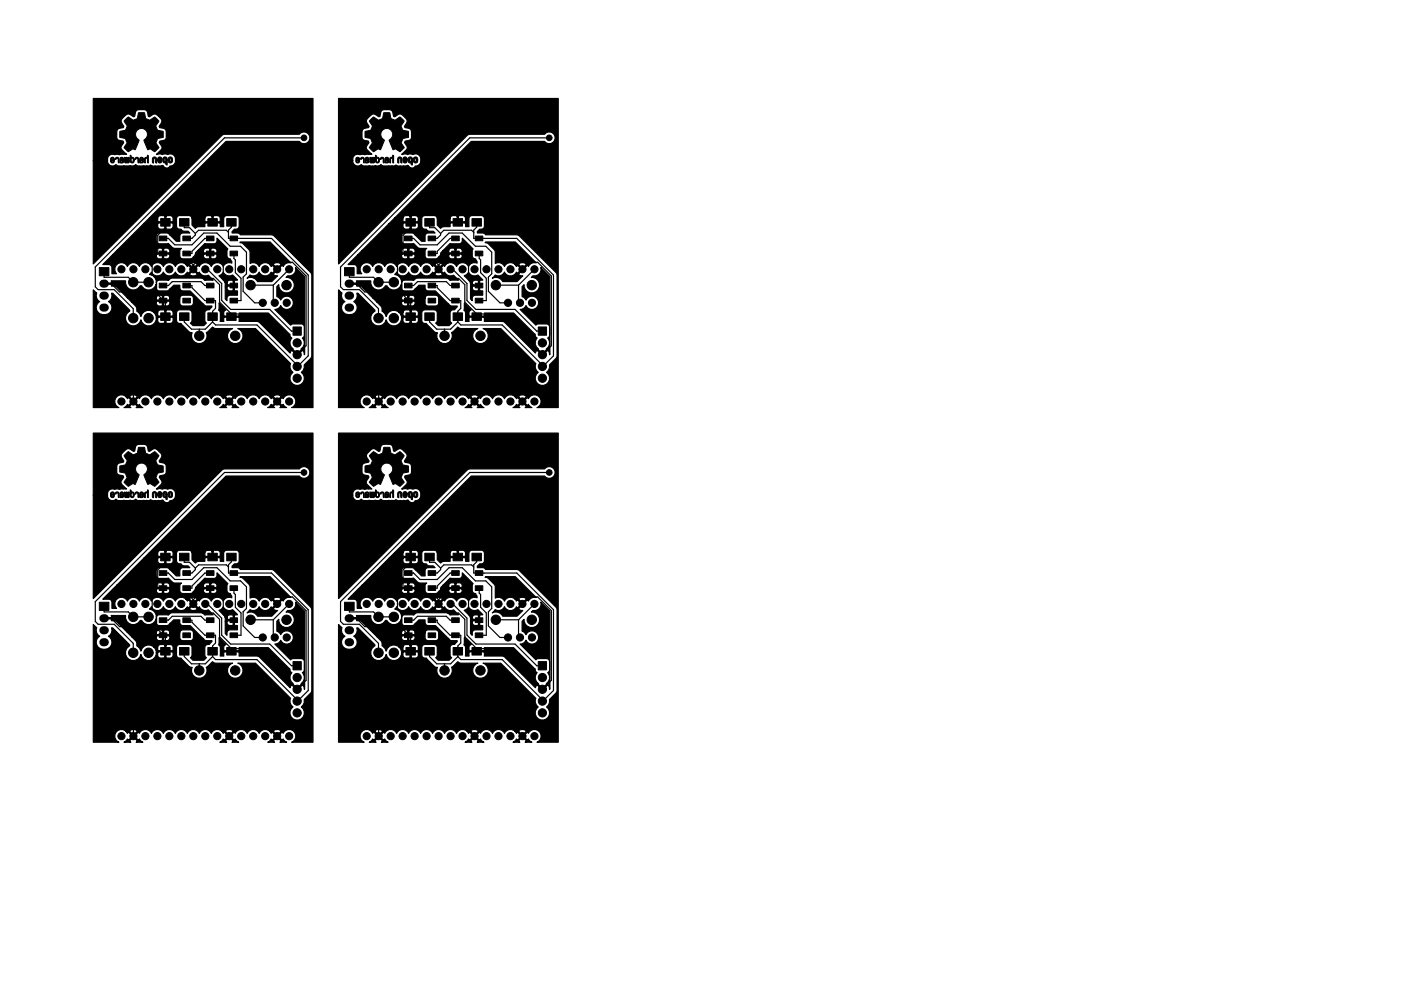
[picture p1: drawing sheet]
<svg xmlns="http://www.w3.org/2000/svg" width="297mm" height="210mm" viewBox="0 0 297 210" stroke-linecap="round" stroke-linejoin="round" font-family="sans-serif">
<g fill="#000" stroke="#000" stroke-width=".21">
<path d="M23.5 33.5a.42 .42 0 0 1 .6-.1 .42 .42 0 0 1 .1 .5h-.1a.22 .22 0 0 0-.2-.3 .22 .22 0 0 0-.2 .1l.5 .2a.45 .45 0 0 1-.2 .7 .45 .45 0 0 1-.6-.5h.2a.23 .23 0 0 0 .2 .3 .23 .23 0 0 0 .2-.2l-.6-.3zM24.5 33.5l.2-.1a.54 .54 0 0 1 .5 .2 .54 .54 0 0 1 0 .6v.4l-.1-.4a.37 .37 0 0 0-.3-.6l-.3 .2zM25.5 33.5l.5-.1 .2 .5-.1-.1a.21 .21 0 0 0-.2-.2 .21 .21 0 0 0-.3 .2l.2 .1a.34 .34 0 0 1 .5 .4 .34 .34 0 0 1-.6 .1l.3-.2-.4-.2v.6l-.2-.1zM26.4 33.4h.2v1h.2v-1h.2l.1 1h.1l.1-1h.1v1l-.1 .2h-.7l-.2-.2zM27.6 32.9l.3 .5a.46 .46 0 0 1 .4 .1 .46 .46 0 0 1 .2 .5l-.3-.1a.25 .25 0 0 0-.3-.3 .25 .25 0 0 0-.1 .4v.1a.25 .25 0 0 0 .3 .3 .25 .25 0 0 0 .1-.4h.3a.48 .48 0 0 1-.6 .6 .48 .48 0 0 1-.3-.8zM28.7 33.5a.5 .5 0 0 1 .6 0 .5 .5 0 0 1 .1 .6v.5l-.1-.1-.1-.6a.25 .25 0 0 0-.2-.3 .25 .25 0 0 0-.3 .3l-.1-.1zM26.6 25.3l.4-.3a.32 .32 0 0 1 .4-.2 .32 .32 0 0 1 .2 .3l.7 .4 .2-.1a.77 .77 0 0 0 .8-1l.1-.5 1.3 .1a1.22 1.22 0 0 0 .5 1.3l.5 .2 .6-.3a.51 .51 0 0 1 .5-.4 .51 .51 0 0 1 .5 .4l.1 .1a.46 .46 0 0 1 .3 .5 .46 .46 0 0 1-.3 .4 .92 .92 0 0 0 .2 1.5l1 .2v1.3a1.2 1.2 0 0 0-1.4 .7l-.1 .4 .6 1-.5 .5a.49 .49 0 0 1-.4 .4 .49 .49 0 0 1-.5-.3l-.5-.3-.5 .1-.8-1.9a1.29 1.29 0 0 0 .8-1.6 1.29 1.29 0 0 0-1.5-.9 1.29 1.29 0 0 0-1 1.4l.1 .5 .6 .6-.8 1.9h-.3a1.36 1.36 0 0 0-1.2 .5l-.9-.9 .7-1-.1-.2a.85 .85 0 0 0-1.1-.9h-.4v-1.3l.7-.2a.93 .93 0 0 0 .8-1.1l-.6-.9zM29.7 33.5a.43 .43 0 0 1 .5-.1 .43 .43 0 0 1 .2 .5l-.1-.1a.24 .24 0 0 0-.2-.2 .24 .24 0 0 0-.3 .1l.3 .2a.33 .33 0 0 1 .4 .4 .33 .33 0 0 1-.6 .1l.3-.2-.4-.2v.6l-.2-.1zM31.3 32.9l.2 .1-.1 1.6-.1-.1-.1-.9-.4 .1v.9l-.2-.1v-.4a.63 .63 0 0 1 .6-.8zM32.4 33.4a.52 .52 0 0 1 .7 0 .52 .52 0 0 1 .1 .7v.5a.68 .68 0 0 1-.3-.9l-.3-.1v1l-.3-.1zM33.6 33.4a.46 .46 0 0 1 .5-.1 .46 .46 0 0 1 .2 .5h-.2l-.2-.2-.2 .1 .3 .1h.3a.52 .52 0 0 1-.2 .8 .52 .52 0 0 1-.7-.6l.3 .1a.2 .2 0 0 0 .1 .2 .2 .2 0 0 0 .3-.1l-.4-.2a.32 .32 0 0 1-.3-.2 .32 .32 0 0 1 .2-.4zM34.7 33.4a.49 .49 0 0 1 .6 0 .49 .49 0 0 1 .1 .5h-.2l-.1-.3h-.2v.7a.23 .23 0 0 0 .2-.1 .23 .23 0 0 0 .1-.3h.2v1.1l-.2-.1v-.3a.67 .67 0 0 1-.7-.5 .67 .67 0 0 1 .2-.7z"/>
<path d="M35.8 33.4a.49 .49 0 0 1 .6 0 .49 .49 0 0 1 .2 .5h-.3l-.1-.3-.2 .1a.41 .41 0 0 0 .1 .6l.2-.4h.3a.51 .51 0 0 1-.6 .7 .51 .51 0 0 1-.4-.8zM75.5 33.5a.42 .42 0 0 1 .6-.1 .42 .42 0 0 1 .1 .5h-.1a.22 .22 0 0 0-.2-.3 .22 .22 0 0 0-.2 .1l.5 .2a.45 .45 0 0 1-.2 .7 .45 .45 0 0 1-.6-.5h.2a.23 .23 0 0 0 .2 .3 .23 .23 0 0 0 .2-.2l-.6-.3zM76.5 33.5l.2-.1a.54 .54 0 0 1 .5 .2 .54 .54 0 0 1 0 .6v.4l-.1-.4a.37 .37 0 0 0-.3-.6l-.3 .2zM77.5 33.5l.5-.1 .2 .5-.1-.1a.21 .21 0 0 0-.2-.2 .21 .21 0 0 0-.3 .2l.2 .1a.34 .34 0 0 1 .5 .4 .34 .34 0 0 1-.6 .1l.3-.2-.4-.2v.6l-.2-.1zM78.4 33.4h.2v1h.2v-1h.2l.1 1h.1l.1-1h.1v1l-.1 .2h-.7l-.2-.2zM79.6 32.9l.3 .5a.46 .46 0 0 1 .4 .1 .46 .46 0 0 1 .2 .5l-.3-.1a.25 .25 0 0 0-.3-.3 .25 .25 0 0 0-.1 .4v.1a.25 .25 0 0 0 .3 .3 .25 .25 0 0 0 .1-.4h.3a.48 .48 0 0 1-.6 .6 .48 .48 0 0 1-.3-.8zM80.7 33.5a.5 .5 0 0 1 .6 0 .5 .5 0 0 1 .1 .6v.5l-.1-.1-.1-.6a.25 .25 0 0 0-.2-.3 .25 .25 0 0 0-.3 .3l-.1-.1zM78.6 25.3l.4-.3a.32 .32 0 0 1 .4-.2 .32 .32 0 0 1 .2 .3l.7 .4 .2-.1a.77 .77 0 0 0 .8-1l.1-.5 1.3 .1a1.22 1.22 0 0 0 .5 1.3l.5 .2 .6-.3a.51 .51 0 0 1 .5-.4 .51 .51 0 0 1 .5 .4l.1 .1a.46 .46 0 0 1 .3 .5 .46 .46 0 0 1-.3 .4 .92 .92 0 0 0 .2 1.5l1 .2v1.3a1.2 1.2 0 0 0-1.4 .7l-.1 .4 .6 1-.5 .5a.49 .49 0 0 1-.4 .4 .49 .49 0 0 1-.5-.3l-.5-.3-.5 .1-.8-1.9a1.29 1.29 0 0 0 .8-1.6 1.29 1.29 0 0 0-1.5-.9 1.29 1.29 0 0 0-1 1.4l.1 .5 .6 .6-.8 1.9h-.3a1.36 1.36 0 0 0-1.2 .5l-.9-.9 .7-1-.1-.2a.85 .85 0 0 0-1.1-.9h-.4v-1.3l.7-.2a.93 .93 0 0 0 .8-1.1l-.6-.9zM81.7 33.5a.43 .43 0 0 1 .5-.1 .43 .43 0 0 1 .2 .5l-.1-.1a.24 .24 0 0 0-.2-.2 .24 .24 0 0 0-.3 .1l.3 .2a.33 .33 0 0 1 .4 .4 .33 .33 0 0 1-.6 .1l.3-.2-.4-.2v.6l-.2-.1zM83.3 32.9l.2 .1-.1 1.6-.1-.1-.1-.9-.4 .1v.9l-.2-.1v-.4a.63 .63 0 0 1 .6-.8zM84.4 33.4a.52 .52 0 0 1 .7 0 .52 .52 0 0 1 .1 .7v.5a.68 .68 0 0 1-.3-.9l-.3-.1v1l-.3-.1zM85.6 33.4a.46 .46 0 0 1 .5-.1 .46 .46 0 0 1 .2 .5h-.2l-.2-.2-.2 .1 .3 .1h.3a.52 .52 0 0 1-.2 .8 .52 .52 0 0 1-.7-.6l.3 .1a.2 .2 0 0 0 .1 .2 .2 .2 0 0 0 .3-.1l-.4-.2a.32 .32 0 0 1-.3-.2 .32 .32 0 0 1 .2-.4z"/>
<path d="M86.7 33.4a.49 .49 0 0 1 .6 0 .49 .49 0 0 1 .1 .5h-.2l-.1-.3h-.2v.7a.23 .23 0 0 0 .2-.1 .23 .23 0 0 0 .1-.3h.2v1.1l-.2-.1v-.3a.67 .67 0 0 1-.7-.5 .67 .67 0 0 1 .2-.7zM87.8 33.4a.49 .49 0 0 1 .6 0 .49 .49 0 0 1 .2 .5h-.3l-.1-.3-.2 .1a.41 .41 0 0 0 .1 .6l.2-.4h.3a.51 .51 0 0 1-.6 .7 .51 .51 0 0 1-.4-.8zM21.1 56.8h2v1.7h-2zM34.1 46.4h2v1.6h-2zM33.8 53.3h1.6v1h-1.6zM33.8 50.1h1.6v1h-1.6zM38.1 46.4h2v1.6h-2zM38.8 53.3h1.6v1h-1.6zM38.8 50.1h1.6v1h-1.6zM44.1 46.4h2v1.6h-2zM43.8 53.3h1.6v1h-1.6zM43.8 50.1h1.6v1h-1.6z"/>
<path d="M48.1 46.4h2v1.6h-2zM48.8 53.3h1.6v1h-1.6zM48.8 50.1h1.6v1h-1.6zM73.1 56.8h2v1.7h-2zM86.1 46.4h2v1.6h-2zM85.8 53.3h1.6v1h-1.6zM85.8 50.1h1.6v1h-1.6zM90.1 46.4h2v1.6h-2zM90.8 53.3h1.6v1h-1.6zM90.8 50.1h1.6v1h-1.6zM96.1 46.4h2v1.6h-2zM95.8 53.3h1.6v1h-1.6z"/>
<path d="M95.8 50.1h1.6v1h-1.6zM100.1 46.4h2v1.6h-2zM100.8 53.3h1.6v1h-1.6zM100.8 50.1h1.6v1h-1.6zM34.1 66.4h2v1.6h-2zM33.8 63.3h1.6v1h-1.6zM33.8 60.1h1.6v1h-1.6zM38.1 66.4h2v1.6h-2zM38.8 63.3h1.6v1h-1.6zM38.8 60.1h1.6v1h-1.6zM43.8 60.1h1.6v1h-1.6zM43.8 63.3h1.6v1h-1.6z"/>
<path d="M44.1 66.4h2v1.6h-2zM48.8 60.1h1.6v1h-1.6zM48.8 63.3h1.6v1h-1.6zM48.1 66.4h2v1.6h-2zM62.1 69.4h1.8v1.7h-1.8zM86.1 66.4h2v1.6h-2zM85.8 63.3h1.6v1h-1.6zM85.8 60.1h1.6v1h-1.6zM90.1 66.4h2v1.6h-2zM90.8 63.3h1.6v1h-1.6zM90.8 60.1h1.6v1h-1.6zM95.8 60.1h1.6v1h-1.6z"/>
<path d="M95.8 63.3h1.6v1h-1.6zM96.1 66.4h2v1.6h-2zM100.8 60.1h1.6v1h-1.6zM100.8 63.3h1.6v1h-1.6zM100.1 66.4h2v1.6h-2zM114.1 69.4h1.8v1.7h-1.8zM26.6 96.3l.4-.3a.32 .32 0 0 1 .4-.2 .32 .32 0 0 1 .2 .3l.7 .4 .2-.1a.77 .77 0 0 0 .8-1l.1-.5 1.3 .1a1.22 1.22 0 0 0 .5 1.3l.5 .2 .6-.3a.51 .51 0 0 1 .5-.4 .51 .51 0 0 1 .5 .4l.4 .5-.3 .5a.92 .92 0 0 0 .2 1.5l1 .2v1.3a1.2 1.2 0 0 0-1.4 .7l-.1 .4 .6 1-.5 .5a.49 .49 0 0 1-.4 .4 .49 .49 0 0 1-.5-.3l-.5-.3-.5 .1-.8-1.9a1.29 1.29 0 0 0 .8-1.6 1.29 1.29 0 0 0-1.5-.9 1.29 1.29 0 0 0-1 1.4l.1 .5 .6 .6-.8 1.9h-.3a1.36 1.36 0 0 0-1.2 .5l-.9-.9 .7-1-.1-.2a.85 .85 0 0 0-1.1-.9h-.4v-1.3l.7-.2a.93 .93 0 0 0 .8-1.1l-.6-.9zM78.6 96.3l.4-.3a.32 .32 0 0 1 .4-.2 .32 .32 0 0 1 .2 .3l.7 .4 .2-.1a.77 .77 0 0 0 .8-1l.1-.5 1.3 .1a1.22 1.22 0 0 0 .5 1.3l.5 .2 .6-.3a.51 .51 0 0 1 .5-.4 .51 .51 0 0 1 .5 .4l.4 .5-.3 .5a.92 .92 0 0 0 .2 1.5l1 .2v1.3a1.2 1.2 0 0 0-1.4 .7l-.1 .4 .6 1-.5 .5a.49 .49 0 0 1-.4 .4 .49 .49 0 0 1-.5-.3l-.5-.3-.5 .1-.8-1.9a1.29 1.29 0 0 0 .8-1.6 1.29 1.29 0 0 0-1.5-.9 1.29 1.29 0 0 0-1 1.4l.1 .5 .6 .6-.8 1.9h-.3a1.36 1.36 0 0 0-1.2 .5l-.9-.9 .7-1-.1-.2a.85 .85 0 0 0-1.1-.9h-.4v-1.3l.7-.2a.93 .93 0 0 0 .8-1.1l-.6-.9zM23.5 104.5a.42 .42 0 0 1 .6-.1 .42 .42 0 0 1 .1 .5h-.1a.22 .22 0 0 0-.2-.3 .22 .22 0 0 0-.2 .1l.5 .2a.45 .45 0 0 1-.2 .7 .45 .45 0 0 1-.6-.5h.2a.23 .23 0 0 0 .2 .3 .23 .23 0 0 0 .2-.2l-.6-.3zM24.5 104.5l.2-.1a.54 .54 0 0 1 .5 .2 .54 .54 0 0 1 0 .6v.4l-.1-.4a.37 .37 0 0 0-.3-.6l-.3 .2zM25.5 104.5l.5-.1 .2 .5-.1-.1a.21 .21 0 0 0-.2-.2 .21 .21 0 0 0-.3 .2l.2 .1a.34 .34 0 0 1 .5 .4 .34 .34 0 0 1-.6 .1l.3-.2-.4-.2v.6l-.2-.1zM26.4 104.4h.2v1h.2v-1h.2l.1 1h.1l.1-1h.1v1l-.1 .2h-.7l-.2-.2z"/>
<path d="M27.6 103.9l.3 .5a.46 .46 0 0 1 .4 .1 .46 .46 0 0 1 .2 .5l-.3-.1a.25 .25 0 0 0-.3-.3 .25 .25 0 0 0-.1 .4v.1a.25 .25 0 0 0 .3 .3 .25 .25 0 0 0 .1-.4h.3a.48 .48 0 0 1-.6 .6 .48 .48 0 0 1-.3-.8zM28.7 104.5a.5 .5 0 0 1 .6 0 .5 .5 0 0 1 .1 .6v.5l-.1-.1-.1-.6a.25 .25 0 0 0-.2-.3 .25 .25 0 0 0-.3 .3l-.1-.1zM29.7 104.5a.43 .43 0 0 1 .5-.1 .43 .43 0 0 1 .2 .5l-.1-.1a.24 .24 0 0 0-.2-.2 .24 .24 0 0 0-.3 .1l.3 .2a.33 .33 0 0 1 .4 .4 .33 .33 0 0 1-.6 .1l.3-.2-.4-.2v.6l-.2-.1zM31.3 103.9l.2 .1-.1 1.6-.1-.1-.1-.9-.4 .1v.9l-.2-.1v-.4a.63 .63 0 0 1 .6-.8zM32.4 104.4a.52 .52 0 0 1 .7 0 .52 .52 0 0 1 .1 .7v.5a.68 .68 0 0 1-.3-.9l-.3-.1v1l-.3-.1zM33.6 104.4a.46 .46 0 0 1 .5-.1 .46 .46 0 0 1 .2 .5h-.2l-.2-.2-.2 .1 .3 .1h.3a.52 .52 0 0 1-.2 .8 .52 .52 0 0 1-.7-.6l.3 .1a.2 .2 0 0 0 .1 .2 .2 .2 0 0 0 .3-.1l-.4-.2a.32 .32 0 0 1-.3-.2 .32 .32 0 0 1 .2-.4zM34.1 117.4h2v1.6h-2zM34.7 104.4a.49 .49 0 0 1 .6 0 .49 .49 0 0 1 .1 .5h-.2l-.1-.3h-.2v.7a.23 .23 0 0 0 .2-.1 .23 .23 0 0 0 .1-.3h.2v1.1l-.2-.1v-.3a.67 .67 0 0 1-.7-.5 .67 .67 0 0 1 .2-.7zM35.8 104.4a.49 .49 0 0 1 .6 0 .49 .49 0 0 1 .2 .5h-.3l-.1-.3-.2 .1a.41 .41 0 0 0 .1 .6l.2-.4h.3a.51 .51 0 0 1-.6 .7 .51 .51 0 0 1-.4-.8zM38.1 117.4h2v1.6h-2zM44.1 117.4h2v1.6h-2zM48.1 117.4h2v1.6h-2z"/>
<path d="M75.5 104.5a.42 .42 0 0 1 .6-.1 .42 .42 0 0 1 .1 .5h-.1a.22 .22 0 0 0-.2-.3 .22 .22 0 0 0-.2 .1l.5 .2a.45 .45 0 0 1-.2 .7 .45 .45 0 0 1-.6-.5h.2a.23 .23 0 0 0 .2 .3 .23 .23 0 0 0 .2-.2l-.6-.3zM76.5 104.5l.2-.1a.54 .54 0 0 1 .5 .2 .54 .54 0 0 1 0 .6v.4l-.1-.4a.37 .37 0 0 0-.3-.6l-.3 .2zM77.5 104.5l.5-.1 .2 .5-.1-.1a.21 .21 0 0 0-.2-.2 .21 .21 0 0 0-.3 .2l.2 .1a.34 .34 0 0 1 .5 .4 .34 .34 0 0 1-.6 .1l.3-.2-.4-.2v.6l-.2-.1zM78.4 104.4h.2v1h.2v-1h.2l.1 1h.1l.1-1h.1v1l-.1 .2h-.7l-.2-.2zM79.6 103.9l.3 .5a.46 .46 0 0 1 .4 .1 .46 .46 0 0 1 .2 .5l-.3-.1a.25 .25 0 0 0-.3-.3 .25 .25 0 0 0-.1 .4v.1a.25 .25 0 0 0 .3 .3 .25 .25 0 0 0 .1-.4h.3a.48 .48 0 0 1-.6 .6 .48 .48 0 0 1-.3-.8zM80.7 104.5a.5 .5 0 0 1 .6 0 .5 .5 0 0 1 .1 .6v.5l-.1-.1-.1-.6a.25 .25 0 0 0-.2-.3 .25 .25 0 0 0-.3 .3l-.1-.1zM81.7 104.5a.43 .43 0 0 1 .5-.1 .43 .43 0 0 1 .2 .5l-.1-.1a.24 .24 0 0 0-.2-.2 .24 .24 0 0 0-.3 .1l.3 .2a.33 .33 0 0 1 .4 .4 .33 .33 0 0 1-.6 .1l.3-.2-.4-.2v.6l-.2-.1zM83.3 103.9l.2 .1-.1 1.6-.1-.1-.1-.9-.4 .1v.9l-.2-.1v-.4a.63 .63 0 0 1 .6-.8zM84.4 104.4a.52 .52 0 0 1 .7 0 .52 .52 0 0 1 .1 .7v.5a.68 .68 0 0 1-.3-.9l-.3-.1v1l-.3-.1zM85.6 104.4a.46 .46 0 0 1 .5-.1 .46 .46 0 0 1 .2 .5h-.2l-.2-.2-.2 .1 .3 .1h.3a.52 .52 0 0 1-.2 .8 .52 .52 0 0 1-.7-.6l.3 .1a.2 .2 0 0 0 .1 .2 .2 .2 0 0 0 .3-.1l-.4-.2a.32 .32 0 0 1-.3-.2 .32 .32 0 0 1 .2-.4zM86.1 117.4h2v1.6h-2zM86.7 104.4a.49 .49 0 0 1 .6 0 .49 .49 0 0 1 .1 .5h-.2l-.1-.3h-.2v.7a.23 .23 0 0 0 .2-.1 .23 .23 0 0 0 .1-.3h.2v1.1l-.2-.1v-.3a.67 .67 0 0 1-.7-.5 .67 .67 0 0 1 .2-.7z"/>
<path d="M87.8 104.4a.49 .49 0 0 1 .6 0 .49 .49 0 0 1 .2 .5h-.3l-.1-.3-.2 .1a.41 .41 0 0 0 .1 .6l.2-.4h.3a.51 .51 0 0 1-.6 .7 .51 .51 0 0 1-.4-.8zM90.1 117.4h2v1.6h-2zM96.1 117.4h2v1.6h-2zM100.1 117.4h2v1.6h-2zM21.1 127.8h2v1.7h-2zM34.1 137.4h2v1.6h-2zM33.8 134.3h1.6v1h-1.6zM33.8 131.1h1.6v1h-1.6zM33.8 124.3h1.6v1h-1.6zM33.8 121.1h1.6v1h-1.6zM38.1 137.4h2v1.6h-2zM38.8 134.3h1.6v1h-1.6z"/>
<path d="M38.8 131.1h1.6v1h-1.6zM38.8 124.3h1.6v1h-1.6zM38.8 121.1h1.6v1h-1.6zM43.8 131.1h1.6v1h-1.6zM43.8 134.3h1.6v1h-1.6zM43.8 124.3h1.6v1h-1.6zM43.8 121.1h1.6v1h-1.6zM44.1 137.4h2v1.6h-2zM48.8 131.1h1.6v1h-1.6zM48.8 134.3h1.6v1h-1.6zM48.1 137.4h2v1.6h-2zM48.8 124.3h1.6v1h-1.6z"/>
<path d="M48.8 121.1h1.6v1h-1.6zM73.1 127.8h2v1.7h-2zM86.1 137.4h2v1.6h-2zM85.8 134.3h1.6v1h-1.6zM85.8 131.1h1.6v1h-1.6zM85.8 124.3h1.6v1h-1.6zM85.8 121.1h1.6v1h-1.6zM90.1 137.4h2v1.6h-2zM90.8 134.3h1.6v1h-1.6zM90.8 131.1h1.6v1h-1.6zM90.8 124.3h1.6v1h-1.6zM90.8 121.1h1.6v1h-1.6z"/>
<path d="M95.8 131.1h1.6v1h-1.6zM95.8 134.3h1.6v1h-1.6zM95.8 124.3h1.6v1h-1.6zM95.8 121.1h1.6v1h-1.6zM96.1 137.4h2v1.6h-2zM100.8 131.1h1.6v1h-1.6zM100.8 134.3h1.6v1h-1.6zM100.1 137.4h2v1.6h-2zM100.8 124.3h1.6v1h-1.6zM100.8 121.1h1.6v1h-1.6zM62.1 140.4h1.8v1.7h-1.8zM114.1 140.4h1.8v1.7h-1.8z"/>
<circle cx="64.5" cy="29.2" r=".6"/>
<circle cx="116.5" cy="29.2" r=".6"/>
<circle cx="25.7" cy="57.1" r=".76"/>
<circle cx="28.2" cy="59.9" r="1"/>
<circle cx="28.3" cy="57.1" r=".76"/>
<circle cx="30.8" cy="57.1" r=".76"/>
<circle cx="31.5" cy="59.9" r="1"/>
<circle cx="33.4" cy="57.1" r=".76"/>
<circle cx="35.9" cy="57.1" r=".76"/>
<circle cx="38.4" cy="57.1" r=".76"/>
<circle cx="41" cy="57.1" r=".76"/>
<circle cx="43.5" cy="57.1" r=".76"/>
<circle cx="46.1" cy="57.1" r=".76"/>
<circle cx="48.6" cy="57.1" r=".76"/>
<circle cx="51.1" cy="57.1" r=".76"/>
<circle cx="53.7" cy="57.1" r=".76"/>
<circle cx="56.2" cy="57.1" r=".76"/>
<circle cx="58.8" cy="57.1" r=".76"/>
<circle cx="61.3" cy="57.1" r=".76"/>
<circle cx="77.7" cy="57.1" r=".76"/>
<circle cx="80.2" cy="59.9" r="1"/>
<circle cx="80.3" cy="57.1" r=".76"/>
<circle cx="82.8" cy="57.1" r=".76"/>
<circle cx="83.5" cy="59.9" r="1"/>
<circle cx="85.4" cy="57.1" r=".76"/>
<circle cx="87.9" cy="57.1" r=".76"/>
<circle cx="90.4" cy="57.1" r=".76"/>
<circle cx="93" cy="57.1" r=".76"/>
<circle cx="95.5" cy="57.1" r=".76"/>
<circle cx="98.1" cy="57.1" r=".76"/>
<circle cx="100.6" cy="57.1" r=".76"/>
<circle cx="103.1" cy="57.1" r=".76"/>
<circle cx="105.7" cy="57.1" r=".76"/>
<circle cx="108.2" cy="57.1" r=".76"/>
<circle cx="110.8" cy="57.1" r=".76"/>
<circle cx="113.3" cy="57.1" r=".76"/>
<circle cx="28.2" cy="67.5" r="1"/>
<circle cx="31.5" cy="67.5" r="1"/>
<circle cx="42.3" cy="71.2" r="1"/>
<circle cx="49.9" cy="71.2" r="1"/>
<circle cx="53.1" cy="60.5" r="1"/>
<circle cx="55.7" cy="64.2" r=".76"/>
<circle cx="58.3" cy="64.2" r=".76"/>
<circle cx="60.7" cy="60.5" r="1"/>
<circle cx="60.8" cy="64.2" r=".76"/>
<circle cx="63" cy="75.2" r=".87"/>
<circle cx="63" cy="77.7" r=".87"/>
<circle cx="63" cy="72.7" r=".87"/>
<circle cx="80.2" cy="67.5" r="1"/>
<circle cx="83.5" cy="67.5" r="1"/>
<circle cx="94.2" cy="71.2" r="1"/>
<circle cx="101.9" cy="71.2" r="1"/>
<circle cx="105.1" cy="60.5" r="1"/>
<circle cx="107.7" cy="64.2" r=".76"/>
<circle cx="110.2" cy="64.2" r=".76"/>
<circle cx="112.8" cy="60.5" r="1"/>
<circle cx="112.8" cy="64.2" r=".76"/>
<circle cx="115" cy="75.2" r=".87"/>
<circle cx="115" cy="77.7" r=".87"/>
<circle cx="115" cy="72.7" r=".87"/>
<circle cx="25.7" cy="85.2" r=".76"/>
<circle cx="28.3" cy="85.2" r=".76"/>
<circle cx="30.8" cy="85.2" r=".76"/>
<circle cx="33.4" cy="85.2" r=".76"/>
<circle cx="35.9" cy="85.2" r=".76"/>
<circle cx="38.4" cy="85.2" r=".76"/>
<circle cx="41" cy="85.2" r=".76"/>
<circle cx="43.5" cy="85.2" r=".76"/>
<circle cx="46.1" cy="85.2" r=".76"/>
<circle cx="48.6" cy="85.2" r=".76"/>
<circle cx="51.1" cy="85.2" r=".76"/>
<circle cx="53.7" cy="85.2" r=".76"/>
<circle cx="56.2" cy="85.2" r=".76"/>
<circle cx="58.8" cy="85.2" r=".76"/>
<circle cx="61.3" cy="85.2" r=".76"/>
<circle cx="63" cy="80.2" r=".87"/>
<circle cx="77.7" cy="85.2" r=".76"/>
<circle cx="80.3" cy="85.2" r=".76"/>
<circle cx="82.8" cy="85.2" r=".76"/>
<circle cx="85.4" cy="85.2" r=".76"/>
<circle cx="87.9" cy="85.2" r=".76"/>
<circle cx="90.4" cy="85.2" r=".76"/>
<circle cx="93" cy="85.2" r=".76"/>
<circle cx="95.5" cy="85.2" r=".76"/>
<circle cx="98.1" cy="85.2" r=".76"/>
<circle cx="100.6" cy="85.2" r=".76"/>
<circle cx="103.1" cy="85.2" r=".76"/>
<circle cx="105.7" cy="85.2" r=".76"/>
<circle cx="108.2" cy="85.2" r=".76"/>
<circle cx="110.8" cy="85.2" r=".76"/>
<circle cx="113.3" cy="85.2" r=".76"/>
<circle cx="115" cy="80.2" r=".87"/>
<circle cx="64.5" cy="100.2" r=".6"/>
<circle cx="116.5" cy="100.2" r=".6"/>
<circle cx="25.7" cy="128.1" r=".76"/>
<circle cx="28.2" cy="130.9" r="1"/>
<circle cx="28.2" cy="138.5" r="1"/>
<circle cx="28.3" cy="128.1" r=".76"/>
<circle cx="30.8" cy="128.1" r=".76"/>
<circle cx="31.5" cy="130.9" r="1"/>
<circle cx="31.5" cy="138.5" r="1"/>
<circle cx="33.4" cy="128.1" r=".76"/>
<circle cx="35.9" cy="128.1" r=".76"/>
<circle cx="38.4" cy="128.1" r=".76"/>
<circle cx="41" cy="128.1" r=".76"/>
<circle cx="43.5" cy="128.1" r=".76"/>
<circle cx="46.1" cy="128.1" r=".76"/>
<circle cx="48.6" cy="128.1" r=".76"/>
<circle cx="51.1" cy="128.1" r=".76"/>
<circle cx="53.1" cy="131.5" r="1"/>
<circle cx="53.7" cy="128.1" r=".76"/>
<circle cx="55.7" cy="135.2" r=".76"/>
<circle cx="56.2" cy="128.1" r=".76"/>
<circle cx="58.2" cy="135.2" r=".76"/>
<circle cx="58.8" cy="128.1" r=".76"/>
<circle cx="60.7" cy="131.5" r="1"/>
<circle cx="60.8" cy="135.2" r=".76"/>
<circle cx="61.3" cy="128.1" r=".76"/>
<circle cx="77.7" cy="128.1" r=".76"/>
<circle cx="80.2" cy="138.5" r="1"/>
<circle cx="80.2" cy="130.9" r="1"/>
<circle cx="80.3" cy="128.1" r=".76"/>
<circle cx="82.8" cy="128.1" r=".76"/>
<circle cx="83.5" cy="130.9" r="1"/>
<circle cx="83.5" cy="138.5" r="1"/>
<circle cx="85.4" cy="128.1" r=".76"/>
<circle cx="87.9" cy="128.1" r=".76"/>
<circle cx="90.4" cy="128.1" r=".76"/>
<circle cx="93" cy="128.1" r=".76"/>
<circle cx="95.5" cy="128.1" r=".76"/>
<circle cx="98.1" cy="128.1" r=".76"/>
<circle cx="100.6" cy="128.1" r=".76"/>
<circle cx="103.1" cy="128.1" r=".76"/>
<circle cx="105.1" cy="131.5" r="1"/>
<circle cx="105.7" cy="128.1" r=".76"/>
<circle cx="107.7" cy="135.2" r=".76"/>
<circle cx="108.2" cy="128.1" r=".76"/>
<circle cx="110.2" cy="135.2" r=".76"/>
<circle cx="110.8" cy="128.1" r=".76"/>
<circle cx="112.8" cy="131.5" r="1"/>
<circle cx="112.8" cy="135.2" r=".76"/>
<circle cx="113.3" cy="128.1" r=".76"/>
<circle cx="25.7" cy="156.2" r=".76"/>
<circle cx="28.3" cy="156.2" r=".76"/>
<circle cx="30.8" cy="156.2" r=".76"/>
<circle cx="33.4" cy="156.2" r=".76"/>
<circle cx="35.9" cy="156.2" r=".76"/>
<circle cx="38.4" cy="156.2" r=".76"/>
<circle cx="41" cy="156.2" r=".76"/>
<circle cx="42.3" cy="142.2" r="1"/>
<circle cx="43.5" cy="156.2" r=".76"/>
<circle cx="46.1" cy="156.2" r=".76"/>
<circle cx="48.6" cy="156.2" r=".76"/>
<circle cx="49.9" cy="142.2" r="1"/>
<circle cx="51.1" cy="156.2" r=".76"/>
<circle cx="53.7" cy="156.2" r=".76"/>
<circle cx="56.2" cy="156.2" r=".76"/>
<circle cx="58.8" cy="156.2" r=".76"/>
<circle cx="61.3" cy="156.2" r=".76"/>
<circle cx="63" cy="143.7" r=".87"/>
<circle cx="63" cy="148.7" r=".87"/>
<circle cx="63" cy="151.2" r=".87"/>
<circle cx="63" cy="146.2" r=".87"/>
<circle cx="77.7" cy="156.2" r=".76"/>
<circle cx="80.3" cy="156.2" r=".76"/>
<circle cx="82.8" cy="156.2" r=".76"/>
<circle cx="85.4" cy="156.2" r=".76"/>
<circle cx="87.9" cy="156.2" r=".76"/>
<circle cx="90.4" cy="156.2" r=".76"/>
<circle cx="93" cy="156.2" r=".76"/>
<circle cx="94.2" cy="142.2" r="1"/>
<circle cx="95.5" cy="156.2" r=".76"/>
<circle cx="98.1" cy="156.2" r=".76"/>
<circle cx="100.6" cy="156.2" r=".76"/>
<circle cx="101.9" cy="142.2" r="1"/>
<circle cx="103.1" cy="156.2" r=".76"/>
<circle cx="105.7" cy="156.2" r=".76"/>
<circle cx="108.2" cy="156.2" r=".76"/>
<circle cx="110.8" cy="156.2" r=".76"/>
<circle cx="113.3" cy="156.2" r=".76"/>
<circle cx="115" cy="143.7" r=".87"/>
<circle cx="115" cy="148.7" r=".87"/>
<circle cx="115" cy="146.2" r=".87"/>
<circle cx="115" cy="151.2" r=".87"/>
</g>
<path d="M21.9 60.2h.3M21.9 62.7h.3M21.9 65.3h.3M73.9 60.2h.3M73.9 62.7h.3M73.9 65.3h.3M21.9 131.2h.3M21.9 133.7h.3M21.9 136.3h.3M73.9 131.2h.3M73.9 133.7h.3M73.9 136.3h.3" fill="none" stroke="#000" stroke-width="1.7"/>
<g fill="none" stroke="#000" stroke-width=".25">
<path d="M64.5 29.2h-16.9l-27.4 27.4v4.2l.6 .7h3.4l4 4v2M116.5 29.2h-16.9l-27.4 27.4v4.2l.6 .7h3.4l4.1 4v2M22.1 57.6v1.2h5.1l1 1.1h3.3M33.4 53.8l-1.1 1.2v3.2l.9 .9v2.4l-.4 .4M33.4 53.8h2.3l1.6 1.5h2.8l.9 .9M34.6 50.6h1.1l1.4 1.3h3.6l2.5-2.5h2.8l2.8 2.8h2.2l1.3 1.3v4.6l-.7 .7v3l2.4 2.4h1.7M39.1 47.2v1.1h1.1l1.2 1.2M41 56.2l2.4-2.4h2.3l1.6 1.6v4l1.2 1.2h1.1M41 56.2v.9l1.9 2h2.3l1.4 1.3v3.7l2.5 2.5M41.4 49.5v.4l-.7 .7h-1.1M43.5 57.1h.5l3 3v3.6l1.9 1.9h8.3l4.6 4.6h1.2M44.6 50.6h-1.2l-2.7 2.7v.5h-1.1"/>
<path d="M45.1 47.2v-1.6h-10v2.7l-1.7 1.6v3.9M48.4 49.3l-.4-.5h-5.9l-.7 .7M49.1 47.2v1l-.7 .6v1.8h9.2l7.8 7.8v17.1l-1.8 1.7h-.9M49.6 53.8v1l.3 .3v2.7l1.2 1.2v4.8h-1.5M58.8 57.1l1.5-1.5h1.7l2.9 2.9v14.8l-1.9 1.9-8.6-8.6h-5.3M61.3 57.1l-3.4 3.4M74.1 57.6v1.2h5.1l1.1 1.1h3.2M85.4 53.8l-1.1 1.2v3.2l.9 .9v2.4l-.4 .4M85.4 53.8h2.3l1.6 1.5h2.8l.9 .9M86.6 50.6h1.1l1.4 1.3h3.6l2.5-2.5h2.8l2.8 2.8h2.2l1.3 1.3v4.6l-.8 .7v3l2.5 2.4h1.7M91.1 47.2v1.1h1.1l1.2 1.2M93 56.2l2.4-2.4h2.3l1.6 1.6v4l1.2 1.2h1.1"/>
<path d="M93 56.2h.1M93 56.2v.9l1.9 2h2.3l1.3 1.3v3.7l2.6 2.5M93.4 49.5v.4l-.7 .7h-1.1M95.5 57.1h.5l3 3v3.6l1.9 1.9h8.3l4.6 4.6h1.2M96.6 50.6h-1.2l-2.7 2.7v.5h-1.1M97.1 47.2v-1.6h-10v2.7l-1.7 1.6v3.9M100.4 49.3l-.4-.5h-5.9l-.7 .7M101.1 47.2v1l-.7 .6v1.8h9.2l7.8 7.8v17.1l-1.8 1.7h-.9M101.6 53.8v1l.3 .3v2.7l1.2 1.2v4.8h-1.5M110.8 57.1l1.4-1.5h1.8l2.9 2.9v14.8l-1.9 1.9-8.6-8.6h-5.3M113.3 57.1l-3.4 3.4M22.1 60.2h1.5l1.7 1.7h7.6"/>
<path d="M32.9 61.9h.1M32.9 61.9l1.8 1.9M34.6 63.8h.2l.3 .2v4.3l-6.8 6.8v10.1M34.6 60.6h1.1l.8-.8h6.1l.8 .8h1.2M39.1 67.2v1.1l1.5 1.5h2.9l1.6-1.5M39.6 60.6h1.1v.4l2.7 2.8h2.3v1.6l-.6 .7v2.2M42.3 69.8v1.4M45.1 68.3l.6 .6h8.8l8.2 8.3M49.1 66.6v.6M53.1 60.5h4.8M57.9 60.5v3.4l.4 .3M62.7 77.2l.3 .3v.2"/>
<path d="M74.1 60.2h1.5l1.7 1.7h7.6M84.9 61.9h.1M84.9 61.9l1.8 1.9M86.6 63.8h.2l.3 .2v4.3l-6.8 6.8v10.1M86.6 60.6h1.1l.8-.8h6.1l.8 .8h1.2M91.1 67.2v1.1l1.5 1.5h2.9l1.6-1.5M91.6 60.6h1.1v.4l2.7 2.8h2.3v1.6l-.6 .7v2.2M94.3 69.8v1.4M97.1 68.3l.6 .6h8.8l8.5 8.6v.2M101.1 66.6v.6M105.1 60.5h4.8M109.9 60.5v3.4l.3 .3"/>
<path d="M39.1 118.2v1.1h1.1l1.2 1.2M45.1 118.2v-1.6h-10v2.7l-1.7 1.6v3.9M49.1 118.2v1l-.7 .6v1.8h9.2l7.8 7.8v17.1l-1.8 1.7h-.9M64.5 100.2h-16.9l-27.4 27.4v4.2l.6 .7h3.4l4 4v2M91.1 118.2v1.1h1.1l1.2 1.2M97.1 118.2v-1.6h-10v2.7l-1.7 1.6v3.9M101.1 118.2v1l-.7 .6v1.8h9.2l7.8 7.8v17.1l-1.8 1.7h-.9M116.5 100.2h-16.9l-27.4 27.4v4.2l.6 .7h3.4l4.1 4v2M22.1 131.2h1.5l1.7 1.7h7.6M22.1 128.6v1.2h5.1l1 1.1h3.3M32.9 132.9h.1M32.9 132.9l1.8 1.9"/>
<path d="M33.4 124.8l-1.1 1.2v3.2l.9 .9v2.4l-.4 .4M33.4 124.8h2.3l1.6 1.5h2.8l.9 .9M34.6 134.8h.2l.3 .2v4.3l-6.8 6.8v10.1M34.6 131.6h1.1l.8-.8h6.1l.8 .8h1.2M34.6 121.6h1.1l1.4 1.3h3.6l2.5-2.5h2.8l2.8 2.8h2.2l1.3 1.3v4.6l-.7 .7v3l2.4 2.4h1.7M39.1 138.2v1.1l1.5 1.5h2.9l1.6-1.5M39.6 131.6h1.1v.4l2.7 2.8h2.3v1.6l-.6 .7v2.2M41 127.2l2.4-2.4h2.3l1.6 1.6v4l1.2 1.2h1.1M41 127.2v.9l1.9 2h2.3l1.4 1.3v3.7l2.5 2.5M41.4 120.5v.4l-.7 .7h-1.1M43.5 128.1h.5l3 3v3.6l1.9 1.9h8.3l4.6 4.6h1.2M44.6 121.6h-1.2l-2.7 2.7v.5h-1.1"/>
<path d="M45.1 139.3l.6 .6h8.8l8.5 8.6v.2M48.4 120.3l-.4-.5h-5.9l-.7 .7M49.1 137.6v.6M49.6 124.8v1l.3 .3v2.7l1.2 1.2v4.8h-1.5M53.1 131.5h4.8M57.9 131.5v3.4l.4 .3M58.8 128.1l1.5-1.5h1.7l2.9 2.9v14.8l-1.9 1.9-8.6-8.6h-5.3M61.3 128.1l-3.4 3.4M74.1 131.2h1.5l1.7 1.7h7.6M74.1 128.6v1.2h5.1l1.1 1.1h3.2M84.9 132.9h.1M84.9 132.9l1.8 1.9"/>
<path d="M85.4 124.8l-1.1 1.2v3.2l.9 .9v2.4l-.4 .4M85.4 124.8h2.3l1.6 1.5h2.8l.9 .9M86.6 134.8h.2l.3 .2v4.3l-6.8 6.8v10.1M86.6 131.6h1.1l.8-.8h6.1l.8 .8h1.2M86.6 121.6h1.1l1.4 1.3h3.6l2.5-2.5h2.8l2.8 2.8h2.2l1.3 1.3v4.6l-.8 .7v3l2.5 2.4h1.7M91.1 138.2v1.1l1.5 1.5h2.9l1.6-1.5M91.6 131.6h1.1v.4l2.7 2.8h2.3v1.6l-.6 .7v2.2M93 127.2l2.4-2.4h2.3l1.6 1.6v4l1.2 1.2h1.1M93 127.2h.1M93 127.2v.9l1.9 2h2.3l1.3 1.3v3.7l2.6 2.5M93.4 120.5v.4l-.7 .7h-1.1M95.5 128.1h.5l3 3v3.6l1.9 1.9h8.3l4.6 4.6h1.2"/>
<path d="M96.6 121.6h-1.2l-2.7 2.7v.5h-1.1M97.1 139.3l.6 .6h8.8l8.5 8.6v.2M100.4 120.3l-.4-.5h-5.9l-.7 .7M101.1 137.6v.6M101.6 124.8v1l.3 .3v2.7l1.2 1.2v4.8h-1.5M105.1 131.5h4.8M109.9 131.5v3.4l.3 .3M110.8 128.1l1.4-1.5h1.8l2.9 2.9v14.8l-1.9 1.9-8.6-8.6h-5.3M113.3 128.1l-3.4 3.4M42.3 140.8v1.4M94.3 140.8v1.4"/>
</g>
<g fill="#000" stroke="#000" stroke-width=".25">
<path d="M46.4 58.5l.5-.2 .4-.6a1.45 1.45 0 0 0 2.1 .7l.9 1-.6 .2v2l.2 .1h.4v.9h-1.5a.65 .65 0 0 0-.7 .7v.5l-.3-.4v-2.5h.3a.68 .68 0 0 0 .5 .8h.7l.1-.1v-.9h-1.1l-.2 .2h-.3l-.1-.9h.4l.2 .5h1.1v-.9l-.1-.2h-.7l-.5 .6h-.4zM51 51.3h6.3l4.4 4.5a1.33 1.33 0 0 0-1.7 .7l-.3-.2-1.7 1.8v.3l.8 .1-1.2 1.2h-3a1.57 1.57 0 0 0-2.2-.7l.6-.7a1.37 1.37 0 0 0 2-.6 1.38 1.38 0 0 0 1.2 .9 1.38 1.38 0 0 0 1.3-.9l.3 .2 .8-.8-.8-.8-.3 .2-.3-.3h.8l.8 .8 .8-.8a.93 .93 0 0 0-1.6 0h-.8a1.36 1.36 0 0 0-2.2 .3 1.35 1.35 0 0 0-2-.6v-2.7l-1.5-1.5-.6-.2zM46.5 64.3l1.4 1.5-.5 .5v.6l.2 .2h2.9l.2-.2v-.5h6.2l4.6 4.5v.5l.4 .3a1.5 1.5 0 0 0 .3 2.3l-.1 .2 .9 .9 .9-.9-.1-.2a1.5 1.5 0 0 0 .3-2.3l.4-.6v-1.7a.65 .65 0 0 0-.6-.7h-1.8l-.5 .3-3.3-3.4a1.27 1.27 0 0 0 1.2-.8 1.41 1.41 0 0 0 2.2 .6 1.41 1.41 0 0 0 0-2.3 1.41 1.41 0 0 0-2.2 .6l-.5-.6-.3-.2v-2.1l.4-.4a1.65 1.65 0 0 0 1.6 1.8 1.65 1.65 0 0 0 1.7-1.7 1.65 1.65 0 0 0-1.8-1.6l.4-.4a1.4 1.4 0 0 0 1.7-1.8l1.9 2-.1 16.6-.2-.9h-.2l-1.1 1-1.1-1h-.2l-.2 .5-6.7-6.7h-4.1v-.7l-.2-.2h-2.9l-.2 .2 .1 .7h-.8v-1.8l-.4-.6zM98.4 58.5l.5-.2 .4-.6a1.45 1.45 0 0 0 2.1 .7l.9 1-.6 .2v2l.2 .1h.4v.9h-1.5a.65 .65 0 0 0-.7 .7v.5l-.3-.4v-2.5h.3a.68 .68 0 0 0 .5 .8h.7l.1-.1v-.9h-1.1l-.2 .2h-.3l-.1-.9h.4l.2 .5h1.1v-.9l-.1-.2h-.7l-.5 .6h-.4zM103 51.3h6.3l4.4 4.5a1.33 1.33 0 0 0-1.7 .7l-.3-.2-1.7 1.8v.3l.8 .1-1.2 1.2h-3a1.57 1.57 0 0 0-2.2-.7l.6-.7a1.37 1.37 0 0 0 2-.6 1.38 1.38 0 0 0 1.2 .9 1.38 1.38 0 0 0 1.3-.9l.3 .2 .8-.8-.8-.8-.3 .2-.3-.3h.8l.8 .8 .8-.8a.93 .93 0 0 0-1.6 0h-.8a1.36 1.36 0 0 0-2.2 .3 1.35 1.35 0 0 0-2-.6v-2.7l-1.5-1.5-.6-.2zM98.5 64.3l1.4 1.5-.5 .5v.6l.2 .2h2.9l.2-.2v-.5h6.2l4.6 4.5v.5l.4 .3a1.5 1.5 0 0 0 .3 2.3l-.1 .2 .9 .9 .9-.9-.1-.2a1.5 1.5 0 0 0 .3-2.3l.4-.6v-1.7a.65 .65 0 0 0-.6-.7h-1.8l-.5 .3-3.3-3.4a1.27 1.27 0 0 0 1.2-.8 1.41 1.41 0 0 0 2.2 .6 1.41 1.41 0 0 0 0-2.3 1.41 1.41 0 0 0-2.2 .6l-.5-.6-.3-.2v-2.1l.4-.4a1.65 1.65 0 0 0 1.6 1.8 1.65 1.65 0 0 0 1.7-1.7 1.65 1.65 0 0 0-1.8-1.6l.4-.4a1.4 1.4 0 0 0 1.7-1.8l1.9 2-.1 16.6-.2-.9h-.2l-1.1 1-1.1-1h-.2l-.2 .5-6.7-6.7h-4.1v-.7l-.2-.2h-2.9l-.2 .2 .1 .7h-.8v-1.8l-.4-.6zM19.8 20.9h46.6v65.6h-4.6l.3-.1a1.41 1.41 0 0 0 .2-2.3 1.41 1.41 0 0 0-2.3 .5l-.3-.2-.8 .8 .8 .8 .3-.2 .8 .7h-1.5l.3-.3-.8-.8-.8 .8 .2 .3h-1.4l.7-.7 .3 .2 .8-.8-.8-.8-.3 .2-.3-.4h.8l.8 .8 .8-.8-.1-.2a1.01 1.01 0 0 0-1.5 .2h-.8l-.2-.2a1.39 1.39 0 0 0-2 .6 1.38 1.38 0 0 0-1.3-.8 1.38 1.38 0 0 0-1.3 .8 1.38 1.38 0 0 0-1.2-.8 1.38 1.38 0 0 0-1.3 .8l-.3-.2-.8 .8 .8 .8 .3-.2 .7 .7h-1.4l.2-.3-.8-.8-.8 .8 .3 .3h-1.5l.7-.7 .3 .2 .8-.8-.8-.8-.3 .2-.2-.4h.7l.8 .8 .8-.8-.1-.2a1.01 1.01 0 0 0-1.5 .2h-.7l-.2-.2a1.39 1.39 0 0 0-2.1 .6 1.38 1.38 0 0 0-1.3-.8 1.38 1.38 0 0 0-1.2 .8 1.38 1.38 0 0 0-1.3-.8 1.38 1.38 0 0 0-1.3 .8 1.38 1.38 0 0 0-1.3-.8 1.38 1.38 0 0 0-1.2 .8 1.38 1.38 0 0 0-1.3-.8 1.38 1.38 0 0 0-1.3 .8 1.38 1.38 0 0 0-1.2-.8 1.38 1.38 0 0 0-1.3 .8 1.38 1.38 0 0 0-1.3-.8 1.38 1.38 0 0 0-1.2 .8l-.3-.2-.8 .8 .8 .8 .3-.2 .7 .7h-1.4l.2-.3-.8-.8-.8 .8 .2 .3h-1.4l.7-.7 .3 .2 .8-.8-.8-.8-.3 .2-.3-.4h.8l.8 .8 .8-.8-.1-.2a1.01 1.01 0 0 0-1.5 .2h-.8l-.2-.2a1.41 1.41 0 0 0-2 .5 1.41 1.41 0 0 0 .7 2h-5.4v-25l.7 .6a1.46 1.46 0 0 0 .6 1.9 1.51 1.51 0 0 0-.6 1.9 1.51 1.51 0 0 0 1.8 .9 1.48 1.48 0 0 0 1.4-1.1 1.48 1.48 0 0 0-.7-1.7 1.42 1.42 0 0 0 .6-1.8h.3l3.6 3.6v.2l-.2 .1a1.66 1.66 0 0 0 0 2.8 1.66 1.66 0 0 0 2.6-1.1 1.65 1.65 0 0 0 1.8 1.4 1.65 1.65 0 0 0 1.4-1.7h.3l.1 .8 .4 .3h.9l.1-.1v-1.2h.3v1.2l.2 .1 1-.1 .3-.4v-.6l-.2-.2h-2.9l-.5 .2-.2-.9-.3-.3h.8v.6l.2 .2h1.3v-1.2h.3v1.2h1.3l.2-.2v-.6l-.3-.5-1-.1-.2 .2a1.69 1.69 0 0 0-1.5-.1l-.3 .5h-.8l-.2-.2a1.66 1.66 0 0 0-2.5 1.1l-.3-.6-.6-.6v-.8l-1.1-1.1h5.2a.68 .68 0 0 0 .5 .8h.7l.1-.1v-.9h.3v.9l.2 .1 .8-.1a.59 .59 0 0 0 .1-.9l-7.9 .2-.9-.9h6.1l.2 .5h1.1v-.9h.3v.9h1.1l.2-.4h2.1v1a.65 .65 0 0 0 .7 .6h1.6l.6-.4a2.06 2.06 0 0 0-.2-1.7l-.4-.2h-1.6l-.5 .2-.2 .5h-2.1l-.1-.4-.4-.3h-.6l-.2 .2-1.1-.2-.5 .6h-6.1l-2.5-2.5h-.9v-.4h-1.7v-.2h1.7l.1-.3-.1-.2h3v.6a1.65 1.65 0 0 0 1.4 1.3 1.65 1.65 0 0 0 1.7-.9h.3l.1 .2a1.66 1.66 0 0 0 1.7 .7 1.66 1.66 0 0 0 1.3-1.3l.1 1.1 .6 .4h1.8l1.2-1.2h1.3l.1 .8 .3 .4h1.8l3 3 .5 .2h1.1l-.5 .8h-.3a.65 .65 0 0 0-.7 .7v1.6l.4 .5-.6 .6h-2.3l-.5-.6 .3-.5v-1.6l-.2-.5-.4-.2h-2a.65 .65 0 0 0-.7 .7l.1 1.8a.77 .77 0 0 0 .9 .4l1.7 1.8 .6 .2-.1 .3a1.66 1.66 0 0 0 1.8 2 1.66 1.66 0 0 0 1.3-2.3l1.4-1.2 .6 .3h3.6l-.4 .2a1.66 1.66 0 0 0-.2 2.5 1.66 1.66 0 0 0 2.5-.2 1.66 1.66 0 0 0-.8-2.5h3.8l7.4 7.5a1.46 1.46 0 0 0 .5 1.8 1.54 1.54 0 0 0-.2 2.3 1.54 1.54 0 0 0 2.2 0 1.54 1.54 0 0 0-.2-2.3 1.5 1.5 0 0 0 .6-1.6l1.4-1.4 .2-.5v-17.4l-8.2-8.2-6.9-.1-.4-.3-1.4-.1v-.3l.5-.5h.4a.65 .65 0 0 0 .6-.6v-1.6l-.2-.5-.4-.2h-2a.65 .65 0 0 0-.7 .7v1.7h-.7v-.6l-.2-.2h-2.9l-.2 .2v.6h-1.3l-.7 .4-.7-.7v-1.5h2.7v.6l.2 .2h1.3v-1.2h.3v1.2h1.3l.2-.2v-.6l-.3-.5a1.69 1.69 0 0 0-1.5 .1l-.1-.2h-.9l-.5 .6h-2.7l-.2-.4-.4-.2-2.3 .1-.4 .6v1.6a.72 .72 0 0 0 1 .6l.4 .4 1.1 .1 .3 .3h-1.4a.65 .65 0 0 0-.7 .7v1.1h-.7l-1.8-1.7-1.8-.1-.6 .4a2.06 2.06 0 0 0 .1 1.7l.5 .2 1.9-.1 1.1 1.1h1.7l-.2 .1a2.02 2.02 0 0 0-.1 1.7l.6 .4h1.6l.4-.2 .6-.6h1.7v.3l.3 .4 .9 .1 .1-.1v-.9h.3v.9l.2 .1h.6a.61 .61 0 0 0 .3-1l-4.4 .2 .1-.5 .4-.4h1.2l.2 .5h1.1v-.9h.3v.9h1.1a.6 .6 0 0 0-.3-1.1h-.6l-.2 .2-1.1-.2-.5 .6h-1.2l1.6-1.6 2.1 .1 .4-.4v-.8l2.3 2.3a2.03 2.03 0 0 0-.1 1.7l.3 .4h.4l.2 .6v.3a1.33 1.33 0 0 0-1.8 .7 1.38 1.38 0 0 0-1.2-.8 1.38 1.38 0 0 0-1.3 .8 1.38 1.38 0 0 0-1.3-.8 1.38 1.38 0 0 0-1.2 .8l-.3-.2-.8 .8 .8 .8 .3-.2a1.34 1.34 0 0 0 1.9 .7l1 1-1.7 .1-.9-.5h-6.1l-.8 .5h-2.2l-.4 .5v-.4a1.6 1.6 0 0 0-1.4-1.4l.4-.5a1.38 1.38 0 0 0 1.3 .9 1.38 1.38 0 0 0 1.2-.9 1.38 1.38 0 0 0 1.3 .9 1.38 1.38 0 0 0 1.3-.9 1.36 1.36 0 0 0 2.2 .4h.8l.1 .3a1.01 1.01 0 0 0 1.5-.3l-.8-.8-.8 .8h-.8l.3-.4 .3 .2 .8-.8-.8-.8-.3 .2-.3-.3h.8l.8 .8 .8-.8a.93 .93 0 0 0-1.6 0h-.8l-.2-.3a1.39 1.39 0 0 0-2 .6 1.38 1.38 0 0 0-1.3-.8 1.38 1.38 0 0 0-1.3 .8 1.38 1.38 0 0 0-1.2-.8 1.38 1.38 0 0 0-1.3 .8 1.38 1.38 0 0 0-1.3-.8 1.38 1.38 0 0 0-1.2 .8 1.38 1.38 0 0 0-1.3-.8 1.38 1.38 0 0 0-1.3 .8 1.4 1.4 0 0 0-2-.6 1.4 1.4 0 0 0-.3 2.2h-1v-1.3a.65 .65 0 0 0-.6-.7h-1.3l2.1-2h9.2v.3l.3 .4 .9 .1 .1-.1v-.9h.3v.9l.2 .1h.6a.61 .61 0 0 0 .3-1h-2.5l-.2 .2h-9.2l.9-.9h8.3l.2 .5h1.1v-.9h.3v.9h1.1a.6 .6 0 0 0-.3-1.1h-.6l-.2 .2-1.1-.2-.5 .6h-8.3l5.7-5.7h2.9v.6l.3 .4 1.1 .1 .1-.1v-1.2h.3v1.2l.2 .1 1-.1 .3-.4v-.6l-.2-.2-6 .2 1.2-1.2h1.7v.6l.2 .2h1.3v-1.2h.3v1.2h1.3l.2-.2v-.6l-.3-.5-1-.1-.2 .2a1.69 1.69 0 0 0-1.5-.1l-.3 .5h-1.7l16.2-16.3h15.6l.3 .3a1.26 1.26 0 0 0 1.7-.3 1.26 1.26 0 0 0-.3-1.8 1.26 1.26 0 0 0-1.7 .3h-16.2l-27.5 27.5v-21.9h3l.2 .7 .7 .4h.5l.4-.3 .5 .3 2.4-.1a1.33 1.33 0 0 0 1.3-.1l.6 .2h2.1l.4-.2 .6 .3 1.9-.2 .7 .5h.5l.4-.4 .6-.1 .4-.3 .2-.5-.1-.9a1.12 1.12 0 0 0-1.6-.6l-.5-.1-.6 .1-.4-.1h-.8l1.1-1.3v-.3l-.5-.8 .1-.4 .7-.1a.67 .67 0 0 0 .7-.6l-.1-1.6-.4-.3-.9-.2-.2-.3 .6-1.2-.1-.3-.7-.7-.3-.3-.5-.1-1 .6-.3-.1-.1-.9-.3-.4-1.8-.1-.5 .4-.1 1-.3 .1-.8-.6h-.5l-1.2 1.1-.1 .6 .6 .9-.2 .3-.8 .1-.4 .3-.1 1.8 .3 .4 1 .2 .1 .4-.5 .8v.3l1.2 1.3-2.5 .1a1.16 1.16 0 0 0-1.2 .1 1.16 1.16 0 0 0-.4 1.2h-3zM71.8 20.9h46.6v65.6h-4.6l.3-.1a1.41 1.41 0 0 0 .2-2.3 1.41 1.41 0 0 0-2.3 .5l-.3-.2-.8 .8 .8 .8 .3-.2 .8 .7h-1.5l.3-.3-.8-.8-.8 .8 .2 .3h-1.4l.7-.7 .3 .2 .8-.8-.8-.8-.3 .2-.3-.4h.8l.8 .8 .8-.8-.1-.2a1.01 1.01 0 0 0-1.5 .2h-.8l-.2-.2a1.39 1.39 0 0 0-2 .6 1.38 1.38 0 0 0-1.3-.8 1.38 1.38 0 0 0-1.3 .8 1.38 1.38 0 0 0-1.2-.8 1.38 1.38 0 0 0-1.3 .8l-.3-.2-.8 .8 .8 .8 .3-.2 .7 .7h-1.4l.2-.3-.8-.8-.8 .8 .3 .3h-1.5l.7-.7 .3 .2 .8-.8-.8-.8-.3 .2-.2-.4h.7l.8 .8 .8-.8-.1-.2a1.01 1.01 0 0 0-1.5 .2h-.7l-.2-.2a1.39 1.39 0 0 0-2.1 .6 1.38 1.38 0 0 0-1.3-.8 1.38 1.38 0 0 0-1.2 .8 1.38 1.38 0 0 0-1.3-.8 1.38 1.38 0 0 0-1.3 .8 1.38 1.38 0 0 0-1.3-.8 1.38 1.38 0 0 0-1.2 .8 1.38 1.38 0 0 0-1.3-.8 1.38 1.38 0 0 0-1.3 .8 1.38 1.38 0 0 0-1.2-.8 1.38 1.38 0 0 0-1.3 .8 1.38 1.38 0 0 0-1.3-.8 1.38 1.38 0 0 0-1.2 .8l-.3-.2-.8 .8 .8 .8 .3-.2 .7 .7h-1.4l.2-.3-.8-.8-.8 .8 .2 .3h-1.4l.7-.7 .3 .2 .8-.8-.8-.8-.3 .2-.3-.4h.8l.8 .8 .8-.8-.1-.2a1.01 1.01 0 0 0-1.5 .2h-.8l-.2-.2a1.41 1.41 0 0 0-2 .5 1.41 1.41 0 0 0 .7 2h-5.4v-25l.7 .6a1.46 1.46 0 0 0 .6 1.9 1.51 1.51 0 0 0-.6 1.9 1.51 1.51 0 0 0 1.8 .9 1.48 1.48 0 0 0 1.4-1.1 1.48 1.48 0 0 0-.7-1.7 1.42 1.42 0 0 0 .6-1.8h.3l3.6 3.6v.2l-.2 .1a1.66 1.66 0 0 0 0 2.8 1.66 1.66 0 0 0 2.6-1.1 1.65 1.65 0 0 0 1.8 1.4 1.65 1.65 0 0 0 1.4-1.7h.3l.1 .8 .4 .3h.9l.1-.1v-1.2h.3v1.2l.2 .1 1-.1 .3-.4v-.6l-.2-.2h-2.9l-.5 .2-.2-.9-.3-.3h.8v.6l.2 .2h1.3v-1.2h.3v1.2h1.3l.2-.2v-.6l-.3-.5-1-.1-.2 .2a1.69 1.69 0 0 0-1.5-.1l-.3 .5h-.8l-.2-.2a1.66 1.66 0 0 0-2.5 1.1l-.3-.6-.6-.6v-.8l-1.1-1.1h5.2a.68 .68 0 0 0 .5 .8h.7l.1-.1v-.9h.3v.9l.2 .1 .8-.1a.59 .59 0 0 0 .1-.9l-7.9 .2-.9-.9h6.1l.2 .5h1.1v-.9h.3v.9h1.1l.2-.4h2.1v1a.65 .65 0 0 0 .7 .6h1.6l.6-.4a2.06 2.06 0 0 0-.2-1.7l-.4-.2h-1.6l-.5 .2-.2 .5h-2.1l-.1-.4-.4-.3h-.6l-.2 .2-1.1-.2-.5 .6h-6.1l-2.5-2.5h-.9v-.4h-1.7v-.2h1.7l.1-.3-.1-.2h3v.6a1.65 1.65 0 0 0 1.4 1.3 1.65 1.65 0 0 0 1.7-.9h.3l.1 .2a1.66 1.66 0 0 0 1.7 .7 1.66 1.66 0 0 0 1.3-1.3l.1 1.1 .6 .4h1.8l1.2-1.2h1.3l.1 .8 .3 .4h1.8l3 3 .5 .2h1.1l-.5 .8h-.3a.65 .65 0 0 0-.7 .7v1.6l.4 .5-.6 .6h-2.3l-.5-.6 .3-.5v-1.6l-.2-.5-.4-.2h-2a.65 .65 0 0 0-.7 .7l.1 1.8a.77 .77 0 0 0 .9 .4l1.7 1.8 .6 .2-.1 .3a1.66 1.66 0 0 0 1.8 2 1.66 1.66 0 0 0 1.3-2.3l1.4-1.2 .6 .3h3.6l-.4 .2a1.66 1.66 0 0 0-.2 2.5 1.66 1.66 0 0 0 2.5-.2 1.66 1.66 0 0 0-.8-2.5h3.8l7.4 7.5a1.45 1.45 0 0 0 .5 1.8 1.54 1.54 0 0 0-.2 2.3 1.54 1.54 0 0 0 2.2 0 1.54 1.54 0 0 0-.2-2.3 1.5 1.5 0 0 0 .6-1.6l1.4-1.4 .2-.5v-17.4l-8.2-8.2-6.9-.1-.4-.3-1.4-.1v-.3l.5-.5h.4a.65 .65 0 0 0 .6-.6v-1.6l-.2-.5-.4-.2h-2a.65 .65 0 0 0-.7 .7v1.7h-.7v-.6l-.2-.2h-2.9l-.2 .2v.6h-1.3l-.7 .4-.7-.7v-1.5h2.7v.6l.2 .2h1.3v-1.2h.3v1.2h1.3l.2-.2v-.6l-.3-.5a1.69 1.69 0 0 0-1.5 .1l-.1-.2h-.9l-.5 .6h-2.7l-.2-.4-.4-.2-2.3 .1-.4 .6v1.6a.72 .72 0 0 0 1 .6l.4 .4 1.1 .1 .3 .3h-1.4a.65 .65 0 0 0-.7 .7v1.1h-.7l-1.8-1.7-1.8-.1-.6 .4a2.06 2.06 0 0 0 .1 1.7l.5 .2 1.9-.1 1.1 1.1h1.7l-.2 .1a2.02 2.02 0 0 0-.1 1.7l.6 .4h1.6l.4-.2 .6-.6h1.7v.3l.3 .4 .9 .1 .1-.1v-.9h.3v.9l.2 .1h.6a.61 .61 0 0 0 .3-1l-4.4 .2 .1-.5 .4-.4h1.2l.2 .5h1.1v-.9h.3v.9h1.1a.6 .6 0 0 0-.3-1.1h-.6l-.2 .2-1.1-.2-.5 .6h-1.2l1.6-1.6 2.1 .1 .4-.4v-.8l2.3 2.3a2.02 2.02 0 0 0-.1 1.7l.3 .4h.4l.2 .6v.3a1.33 1.33 0 0 0-1.8 .7 1.38 1.38 0 0 0-1.2-.8 1.38 1.38 0 0 0-1.3 .8 1.38 1.38 0 0 0-1.3-.8 1.38 1.38 0 0 0-1.2 .8l-.3-.2-.8 .8 .8 .8 .3-.2a1.34 1.34 0 0 0 1.9 .7l1 1-1.7 .1-.9-.5h-6.1l-.8 .5h-2.2l-.4 .5v-.4a1.6 1.6 0 0 0-1.4-1.4l.4-.5a1.38 1.38 0 0 0 1.3 .9 1.38 1.38 0 0 0 1.2-.9 1.38 1.38 0 0 0 1.3 .9 1.38 1.38 0 0 0 1.3-.9 1.36 1.36 0 0 0 2.2 .4h.8l.1 .3a1.01 1.01 0 0 0 1.5-.3l-.8-.8-.8 .8h-.8l.3-.4 .3 .2 .8-.8-.8-.8-.3 .2-.3-.3h.8l.8 .8 .8-.8a.93 .93 0 0 0-1.6 0h-.8l-.2-.3a1.39 1.39 0 0 0-2 .6 1.38 1.38 0 0 0-1.3-.8 1.38 1.38 0 0 0-1.3 .8 1.38 1.38 0 0 0-1.2-.8 1.38 1.38 0 0 0-1.3 .8 1.38 1.38 0 0 0-1.3-.8 1.38 1.38 0 0 0-1.2 .8 1.38 1.38 0 0 0-1.3-.8 1.38 1.38 0 0 0-1.3 .8 1.4 1.4 0 0 0-2-.6 1.4 1.4 0 0 0-.3 2.2h-1v-1.3a.65 .65 0 0 0-.6-.7h-1.3l2.1-2h9.2v.3l.3 .4 .9 .1 .1-.1v-.9h.3v.9l.2 .1h.6a.61 .61 0 0 0 .3-1h-2.5l-.2 .2h-9.2l.9-.9h8.3l.2 .5h1.1v-.9h.3v.9h1.1a.6 .6 0 0 0-.3-1.1h-.6l-.2 .2-1.1-.2-.5 .6h-8.3l5.7-5.7h2.9v.6l.3 .4 1.1 .1 .1-.1v-1.2h.3v1.2l.2 .1 1-.1 .3-.4v-.6l-.2-.2-6 .2 1.2-1.2h1.7v.6l.2 .2h1.3v-1.2h.3v1.2h1.3l.2-.2v-.6l-.3-.5-1-.1-.2 .2a1.69 1.69 0 0 0-1.5-.1l-.3 .5h-1.7l16.2-16.3h15.6l.3 .3a1.26 1.26 0 0 0 1.7-.3 1.26 1.26 0 0 0-.3-1.8 1.26 1.26 0 0 0-1.7 .3h-16.2l-27.5 27.5v-21.9h3l.2 .7 .7 .4h.5l.4-.3 .5 .3 2.4-.1a1.33 1.33 0 0 0 1.3-.1l.6 .2h2.1l.4-.2 .6 .3 1.9-.2 .7 .5h.5l.4-.4 .6-.1 .4-.3 .2-.5-.1-.9a1.12 1.12 0 0 0-1.6-.6l-.5-.1-.6 .1-.4-.1h-.8l1.1-1.3v-.3l-.5-.8 .1-.4 .7-.1a.67 .67 0 0 0 .7-.6l-.1-1.6-.4-.3-.9-.2-.2-.3 .6-1.2-.1-.3-.7-.7-.3-.3-.5-.1-1 .6-.3-.1-.1-.9-.3-.4-1.8-.1-.5 .4-.1 1-.3 .1-.8-.6h-.5l-1.2 1.1-.1 .6 .6 .9-.2 .3-.8 .1-.4 .3-.1 1.8 .3 .4 1 .2 .1 .4-.5 .8v.3l1.2 1.3-2.5 .1a1.16 1.16 0 0 0-1.2 .1 1.16 1.16 0 0 0-.4 1.2h-3zM46.4 129.5l.5-.2 .4-.6a1.46 1.46 0 0 0 2.1 .7l.9 1-.6 .2v2l.2 .1h.4v.9h-1.5a.65 .65 0 0 0-.7 .7v.5l-.3-.4v-2.5h.3a.68 .68 0 0 0 .5 .8h.7l.1-.1v-.9h-1.1l-.2 .2h-.3l-.1-.9h.4l.2 .5h1.1v-.9l-.1-.2h-.7l-.5 .6h-.4zM51 122.3h6.3l4.4 4.5a1.33 1.33 0 0 0-1.7 .7l-.3-.2-1.7 1.8v.3l.8 .1-1.2 1.2h-3a1.57 1.57 0 0 0-2.2-.7l.6-.7a1.37 1.37 0 0 0 2-.6 1.38 1.38 0 0 0 1.2 .9 1.38 1.38 0 0 0 1.3-.9l.3 .2 .8-.8-.8-.8-.3 .2-.3-.3h.8l.8 .8 .8-.8a.93 .93 0 0 0-1.6 0h-.8a1.36 1.36 0 0 0-2.2 .3 1.35 1.35 0 0 0-2-.6v-2.7l-1.5-1.5-.6-.2zM46.5 135.3l1.4 1.5-.5 .5v.6l.2 .2h2.9l.2-.2v-.5h6.2l4.6 4.5v.5l.4 .3a1.5 1.5 0 0 0 .3 2.3l-.1 .2 .9 .9 .9-.9-.1-.2a1.5 1.5 0 0 0 .3-2.3l.4-.6v-1.7a.65 .65 0 0 0-.6-.7h-1.8l-.5 .3-3.3-3.4a1.27 1.27 0 0 0 1.2-.8 1.41 1.41 0 0 0 2.2 .6 1.41 1.41 0 0 0 0-2.3 1.41 1.41 0 0 0-2.2 .6l-.5-.6-.3-.2v-2.1l.4-.4a1.65 1.65 0 0 0 1.6 1.8 1.65 1.65 0 0 0 1.7-1.7 1.65 1.65 0 0 0-1.8-1.6l.4-.4a1.4 1.4 0 0 0 1.7-1.8l1.9 2-.1 16.6-.2-.9h-.2l-1.1 1-1.1-1h-.2l-.2 .5-6.7-6.7h-4.1v-.7l-.2-.2h-2.9l-.2 .2 .1 .7h-.8v-1.8l-.4-.6zM98.4 129.5l.5-.2 .4-.6a1.46 1.46 0 0 0 2.1 .7l.9 1-.6 .2v2l.2 .1h.4v.9h-1.5a.65 .65 0 0 0-.7 .7v.5l-.3-.4v-2.5h.3a.68 .68 0 0 0 .5 .8h.7l.1-.1v-.9h-1.1l-.2 .2h-.3l-.1-.9h.4l.2 .5h1.1v-.9l-.1-.2h-.7l-.5 .6h-.4z"/>
<path d="M103 122.3h6.3l4.4 4.5a1.33 1.33 0 0 0-1.7 .7l-.3-.2-1.7 1.8v.3l.8 .1-1.2 1.2h-3a1.57 1.57 0 0 0-2.2-.7l.6-.7a1.37 1.37 0 0 0 2-.6 1.38 1.38 0 0 0 1.2 .9 1.38 1.38 0 0 0 1.3-.9l.3 .2 .8-.8-.8-.8-.3 .2-.3-.3h.8l.8 .8 .8-.8a.93 .93 0 0 0-1.6 0h-.8a1.36 1.36 0 0 0-2.2 .3 1.35 1.35 0 0 0-2-.6v-2.7l-1.5-1.5-.6-.2zM98.5 135.3l1.4 1.5-.5 .5v.6l.2 .2h2.9l.2-.2v-.5h6.2l4.6 4.5v.5l.4 .3a1.5 1.5 0 0 0 .3 2.3l-.1 .2 .9 .9 .9-.9-.1-.2a1.5 1.5 0 0 0 .3-2.3l.4-.6v-1.7a.65 .65 0 0 0-.6-.7h-1.8l-.5 .3-3.3-3.4a1.27 1.27 0 0 0 1.2-.8 1.41 1.41 0 0 0 2.2 .6 1.41 1.41 0 0 0 0-2.3 1.41 1.41 0 0 0-2.2 .6l-.5-.6-.3-.2v-2.1l.4-.4a1.65 1.65 0 0 0 1.6 1.8 1.65 1.65 0 0 0 1.7-1.7 1.65 1.65 0 0 0-1.8-1.6l.4-.4a1.4 1.4 0 0 0 1.7-1.8l1.9 2-.1 16.6-.2-.9h-.2l-1.1 1-1.1-1h-.2l-.2 .5-6.7-6.7h-4.1v-.7l-.2-.2h-2.9l-.2 .2 .1 .7h-.8v-1.8l-.4-.6zM19.8 91.9h46.6v65.6h-4.6l.3-.1a1.41 1.41 0 0 0 .2-2.3 1.41 1.41 0 0 0-2.3 .5l-.3-.2-.8 .8 .8 .8 .3-.2 .8 .7h-1.5l.3-.3-.8-.8-.8 .8 .2 .3h-1.4l.7-.7 .3 .2 .8-.8-.8-.8-.3 .2-.3-.4h.8l.8 .8 .8-.8-.1-.2a1.01 1.01 0 0 0-1.5 .2h-.8l-.2-.2a1.39 1.39 0 0 0-2 .6 1.38 1.38 0 0 0-1.3-.8 1.38 1.38 0 0 0-1.3 .8 1.38 1.38 0 0 0-1.2-.8 1.38 1.38 0 0 0-1.3 .8l-.3-.2-.8 .8 .8 .8 .3-.2 .7 .7h-1.4l.2-.3-.8-.8-.8 .8 .3 .3h-1.5l.7-.7 .3 .2 .8-.8-.8-.8-.3 .2-.2-.4h.7l.8 .8 .8-.8-.1-.2a1.01 1.01 0 0 0-1.5 .2h-.7l-.2-.2a1.39 1.39 0 0 0-2.1 .6 1.38 1.38 0 0 0-1.3-.8 1.38 1.38 0 0 0-1.2 .8 1.38 1.38 0 0 0-1.3-.8 1.38 1.38 0 0 0-1.3 .8 1.38 1.38 0 0 0-1.3-.8 1.38 1.38 0 0 0-1.2 .8 1.38 1.38 0 0 0-1.3-.8 1.38 1.38 0 0 0-1.3 .8 1.38 1.38 0 0 0-1.2-.8 1.38 1.38 0 0 0-1.3 .8 1.38 1.38 0 0 0-1.3-.8 1.38 1.38 0 0 0-1.2 .8l-.3-.2-.8 .8 .8 .8 .3-.2 .7 .7h-1.4l.2-.3-.8-.8-.8 .8 .2 .3h-1.4l.7-.7 .3 .2 .8-.8-.8-.8-.3 .2-.3-.4h.8l.8 .8 .8-.8-.1-.2a1.01 1.01 0 0 0-1.5 .2h-.8l-.2-.2a1.41 1.41 0 0 0-2 .5 1.41 1.41 0 0 0 .7 2h-5.4v-25l.7 .6a1.46 1.46 0 0 0 .6 1.9 1.51 1.51 0 0 0-.6 1.9 1.51 1.51 0 0 0 1.8 .9 1.48 1.48 0 0 0 1.4-1.1 1.48 1.48 0 0 0-.7-1.7 1.42 1.42 0 0 0 .6-1.8h.3l3.6 3.6v.2l-.2 .1a1.66 1.66 0 0 0 0 2.8 1.66 1.66 0 0 0 2.6-1.1 1.65 1.65 0 0 0 1.8 1.4 1.65 1.65 0 0 0 1.4-1.7h.3l.1 .8 .4 .3h.9l.1-.1v-1.2h.3v1.2l.2 .1 1-.1 .3-.4v-.6l-.2-.2h-2.9l-.5 .2-.2-.9-.3-.3h.8v.6l.2 .2h1.3v-1.2h.3v1.2h1.3l.2-.2v-.6l-.3-.5-1-.1-.2 .2a1.69 1.69 0 0 0-1.5-.1l-.3 .5h-.8l-.2-.2a1.66 1.66 0 0 0-2.5 1.1l-.3-.6-.6-.6v-.8l-1.1-1.1h5.2a.68 .68 0 0 0 .5 .8h.7l.1-.1v-.9h.3v.9l.2 .1 .8-.1a.59 .59 0 0 0 .1-.9l-7.9 .2-.9-.9h6.1l.2 .5h1.1v-.9h.3v.9h1.1l.2-.4h2.1v1a.65 .65 0 0 0 .7 .6h1.6l.6-.4a2.06 2.06 0 0 0-.2-1.7l-.4-.2h-1.6l-.5 .2-.2 .5h-2.1l-.1-.4-.4-.3h-.6l-.2 .2-1.1-.2-.5 .6h-6.1l-2.5-2.5h-.9v-.4h-1.7v-.2h1.7l.1-.3-.1-.2h3v.6a1.65 1.65 0 0 0 1.4 1.3 1.65 1.65 0 0 0 1.7-.9h.3l.1 .2a1.66 1.66 0 0 0 1.7 .7 1.66 1.66 0 0 0 1.3-1.3l.1 1.1 .6 .4h1.8l1.2-1.2h1.3l.1 .8 .3 .4h1.8l3 3 .5 .2h1.1l-.5 .8h-.3a.65 .65 0 0 0-.7 .7v1.6l.4 .5-.6 .6h-2.3l-.5-.6 .3-.5v-1.6l-.2-.5-.4-.2h-2a.65 .65 0 0 0-.7 .7l.1 1.8a.77 .77 0 0 0 .9 .4l1.7 1.8 .6 .2-.1 .3a1.66 1.66 0 0 0 1.8 2 1.66 1.66 0 0 0 1.3-2.3l1.4-1.2 .6 .3h3.6l-.4 .2a1.66 1.66 0 0 0-.2 2.5 1.66 1.66 0 0 0 2.5-.2 1.66 1.66 0 0 0-.8-2.5h3.8l7.4 7.5a1.46 1.46 0 0 0 .5 1.8 1.54 1.54 0 0 0-.2 2.3 1.54 1.54 0 0 0 2.2 0 1.54 1.54 0 0 0-.2-2.3 1.5 1.5 0 0 0 .6-1.6l1.4-1.4 .2-.5v-17.4l-8.2-8.2-6.9-.1-.4-.3-1.4-.1v-.3l.5-.5h.4a.65 .65 0 0 0 .6-.6v-1.6l-.2-.5-.4-.2h-2a.65 .65 0 0 0-.7 .7v1.7h-.7v-.6l-.2-.2h-2.9l-.2 .2v.6h-1.3l-.7 .4-.7-.7v-1.5h2.7v.6l.2 .2h1.3v-1.2h.3v1.2h1.3l.2-.2v-.6l-.3-.5a1.69 1.69 0 0 0-1.5 .1l-.1-.2h-.9l-.5 .6h-2.7l-.2-.4-.4-.2-2.3 .1-.4 .6v1.6a.72 .72 0 0 0 1 .6l.4 .4 1.1 .1 .3 .3h-1.4a.65 .65 0 0 0-.7 .7v1.1h-.7l-1.8-1.7-1.8-.1-.6 .4a2.06 2.06 0 0 0 .1 1.7l.5 .2 1.9-.1 1.1 1.1h1.7l-.2 .1a2.02 2.02 0 0 0-.1 1.7l.6 .4h1.6l.4-.2 .6-.6h1.7v.3l.3 .4 .9 .1 .1-.1v-.9h.3v.9l.2 .1h.6a.61 .61 0 0 0 .3-1l-4.4 .2 .1-.5 .4-.4h1.2l.2 .5h1.1v-.9h.3v.9h1.1a.6 .6 0 0 0-.3-1.1h-.6l-.2 .2-1.1-.2-.5 .6h-1.2l1.6-1.6 2.1 .1 .4-.4v-.8l2.3 2.3a2.02 2.02 0 0 0-.1 1.7l.3 .4h.4l.2 .6v.3a1.33 1.33 0 0 0-1.8 .7 1.38 1.38 0 0 0-1.2-.8 1.38 1.38 0 0 0-1.3 .8 1.38 1.38 0 0 0-1.3-.8 1.38 1.38 0 0 0-1.2 .8l-.3-.2-.8 .8 .8 .8 .3-.2a1.34 1.34 0 0 0 1.9 .7l1 1-1.7 .1-.9-.5h-6.1l-.8 .5h-2.2l-.4 .5v-.4a1.6 1.6 0 0 0-1.4-1.4l.4-.5a1.38 1.38 0 0 0 1.3 .9 1.38 1.38 0 0 0 1.2-.9 1.38 1.38 0 0 0 1.3 .9 1.38 1.38 0 0 0 1.3-.9 1.36 1.36 0 0 0 2.2 .4h.8l.1 .3a1.01 1.01 0 0 0 1.5-.3l-.8-.8-.8 .8h-.8l.3-.4 .3 .2 .8-.8-.8-.8-.3 .2-.3-.3h.8l.8 .8 .8-.8a.93 .93 0 0 0-1.6 0h-.8l-.2-.3a1.39 1.39 0 0 0-2 .6 1.38 1.38 0 0 0-1.3-.8 1.38 1.38 0 0 0-1.3 .8 1.38 1.38 0 0 0-1.2-.8 1.38 1.38 0 0 0-1.3 .8 1.38 1.38 0 0 0-1.3-.8 1.38 1.38 0 0 0-1.2 .8 1.38 1.38 0 0 0-1.3-.8 1.38 1.38 0 0 0-1.3 .8 1.4 1.4 0 0 0-2-.6 1.4 1.4 0 0 0-.3 2.2h-1v-1.3a.65 .65 0 0 0-.6-.7h-1.3l2.1-2h9.2v.3l.3 .4 .9 .1 .1-.1v-.9h.3v.9l.2 .1h.6a.61 .61 0 0 0 .3-1h-2.5l-.2 .2h-9.2l.9-.9h8.3l.2 .5h1.1v-.9h.3v.9h1.1a.6 .6 0 0 0-.3-1.1h-.6l-.2 .2-1.1-.2-.5 .6h-8.3l5.7-5.7h2.9v.6l.3 .4 1.1 .1 .1-.1v-1.2h.3v1.2l.2 .1 1-.1 .3-.4v-.6l-.2-.2-6 .2 1.2-1.2h1.7v.6l.2 .2h1.3v-1.2h.3v1.2h1.3l.2-.2v-.6l-.3-.5-1-.1-.2 .2a1.69 1.69 0 0 0-1.5-.1l-.3 .5h-1.7l16.2-16.3h15.6l.3 .3a1.26 1.26 0 0 0 1.7-.3 1.26 1.26 0 0 0-.3-1.8 1.26 1.26 0 0 0-1.7 .3h-16.2l-27.5 27.5v-21.9h3l.2 .7 .7 .4h.5l.4-.3 .5 .3 2.4-.1a1.33 1.33 0 0 0 1.3-.1l.6 .2h2.1l.4-.2 .6 .3 1.9-.2 .7 .5h.5l.4-.4 .6-.1 .4-.3 .2-.5-.1-1a1.13 1.13 0 0 0-1.6-.5l-.5-.1-.6 .1-.4-.1h-.8l1.1-1.3v-.3l-.5-.8 .1-.4 .7-.1a.67 .67 0 0 0 .7-.6l-.1-1.6-.4-.3-.9-.2-.2-.3 .6-1.2-.1-.3-.7-.7-.3-.3-.5-.1-1 .6-.3-.1-.1-.9-.3-.4-1.8-.1-.5 .4-.1 1-.3 .1-.8-.6h-.5l-1.2 1.1-.1 .6 .6 .9-.2 .3-.8 .1-.4 .3-.1 1.8 .3 .4 1 .2 .1 .4-.5 .8v.3l1.2 1.3-2.5 .1a1.16 1.16 0 0 0-1.2 .1 1.16 1.16 0 0 0-.4 1.2h-3zM71.8 91.9h46.6v65.6h-4.6l.3-.1a1.41 1.41 0 0 0 .2-2.3 1.41 1.41 0 0 0-2.3 .5l-.3-.2-.8 .8 .8 .8 .3-.2 .8 .7h-1.5l.3-.3-.8-.8-.8 .8 .2 .3h-1.4l.7-.7 .3 .2 .8-.8-.8-.8-.3 .2-.3-.4h.8l.8 .8 .8-.8-.1-.2a1.01 1.01 0 0 0-1.5 .2h-.8l-.2-.2a1.39 1.39 0 0 0-2 .6 1.38 1.38 0 0 0-1.3-.8 1.38 1.38 0 0 0-1.3 .8 1.38 1.38 0 0 0-1.2-.8 1.38 1.38 0 0 0-1.3 .8l-.3-.2-.8 .8 .8 .8 .3-.2 .7 .7h-1.4l.2-.3-.8-.8-.8 .8 .3 .3h-1.5l.7-.7 .3 .2 .8-.8-.8-.8-.3 .2-.2-.4h.7l.8 .8 .8-.8-.1-.2a1.01 1.01 0 0 0-1.5 .2h-.7l-.2-.2a1.39 1.39 0 0 0-2.1 .6 1.38 1.38 0 0 0-1.3-.8 1.38 1.38 0 0 0-1.2 .8 1.38 1.38 0 0 0-1.3-.8 1.38 1.38 0 0 0-1.3 .8 1.38 1.38 0 0 0-1.3-.8 1.38 1.38 0 0 0-1.2 .8 1.38 1.38 0 0 0-1.3-.8 1.38 1.38 0 0 0-1.3 .8 1.38 1.38 0 0 0-1.2-.8 1.38 1.38 0 0 0-1.3 .8 1.38 1.38 0 0 0-1.3-.8 1.38 1.38 0 0 0-1.2 .8l-.3-.2-.8 .8 .8 .8 .3-.2 .7 .7h-1.4l.2-.3-.8-.8-.8 .8 .2 .3h-1.4l.7-.7 .3 .2 .8-.8-.8-.8-.3 .2-.3-.4h.8l.8 .8 .8-.8-.1-.2a1.01 1.01 0 0 0-1.5 .2h-.8l-.2-.2a1.41 1.41 0 0 0-2 .5 1.41 1.41 0 0 0 .7 2h-5.4v-25l.7 .6a1.46 1.46 0 0 0 .6 1.9 1.51 1.51 0 0 0-.6 1.9 1.51 1.51 0 0 0 1.8 .9 1.48 1.48 0 0 0 1.4-1.1 1.48 1.48 0 0 0-.7-1.7 1.42 1.42 0 0 0 .6-1.8h.3l3.6 3.6v.2l-.2 .1a1.66 1.66 0 0 0 0 2.8 1.66 1.66 0 0 0 2.6-1.1 1.65 1.65 0 0 0 1.8 1.4 1.65 1.65 0 0 0 1.4-1.7h.3l.1 .8 .4 .3h.9l.1-.1v-1.2h.3v1.2l.2 .1 1-.1 .3-.4v-.6l-.2-.2h-2.9l-.5 .2-.2-.9-.3-.3h.8v.6l.2 .2h1.3v-1.2h.3v1.2h1.3l.2-.2v-.6l-.3-.5-1-.1-.2 .2a1.69 1.69 0 0 0-1.5-.1l-.3 .5h-.8l-.2-.2a1.66 1.66 0 0 0-2.5 1.1l-.3-.6-.6-.6v-.8l-1.1-1.1h5.2a.68 .68 0 0 0 .5 .8h.7l.1-.1v-.9h.3v.9l.2 .1 .8-.1a.59 .59 0 0 0 .1-.9l-7.9 .2-.9-.9h6.1l.2 .5h1.1v-.9h.3v.9h1.1l.2-.4h2.1v1a.65 .65 0 0 0 .7 .6h1.6l.6-.4a2.06 2.06 0 0 0-.2-1.7l-.4-.2h-1.6l-.5 .2-.2 .5h-2.1l-.1-.4-.4-.3h-.6l-.2 .2-1.1-.2-.5 .6h-6.1l-2.5-2.5h-.9v-.4h-1.7v-.2h1.7l.1-.3-.1-.2h3v.6a1.65 1.65 0 0 0 1.4 1.3 1.65 1.65 0 0 0 1.7-.9h.3l.1 .2a1.66 1.66 0 0 0 1.7 .7 1.66 1.66 0 0 0 1.3-1.3l.1 1.1 .6 .4h1.8l1.2-1.2h1.3l.1 .8 .3 .4h1.8l3 3 .5 .2h1.1l-.5 .8h-.3a.65 .65 0 0 0-.7 .7v1.6l.4 .5-.6 .6h-2.3l-.5-.6 .3-.5v-1.6l-.2-.5-.4-.2h-2a.65 .65 0 0 0-.7 .7l.1 1.8a.77 .77 0 0 0 .9 .4l1.7 1.8 .6 .2-.1 .3a1.66 1.66 0 0 0 1.8 2 1.66 1.66 0 0 0 1.3-2.3l1.4-1.2 .6 .3h3.6l-.4 .2a1.66 1.66 0 0 0-.2 2.5 1.66 1.66 0 0 0 2.5-.2 1.66 1.66 0 0 0-.8-2.5h3.8l7.4 7.5a1.45 1.45 0 0 0 .5 1.8 1.54 1.54 0 0 0-.2 2.3 1.54 1.54 0 0 0 2.2 0 1.54 1.54 0 0 0-.2-2.3 1.5 1.5 0 0 0 .6-1.6l1.4-1.4 .2-.5v-17.4l-8.2-8.2-6.9-.1-.4-.3-1.4-.1v-.3l.5-.5h.4a.65 .65 0 0 0 .6-.6v-1.6l-.2-.5-.4-.2h-2a.65 .65 0 0 0-.7 .7v1.7h-.7v-.6l-.2-.2h-2.9l-.2 .2v.6h-1.3l-.7 .4-.7-.7v-1.5h2.7v.6l.2 .2h1.3v-1.2h.3v1.2h1.3l.2-.2v-.6l-.3-.5a1.69 1.69 0 0 0-1.5 .1l-.1-.2h-.9l-.5 .6h-2.7l-.2-.4-.4-.2-2.3 .1-.4 .6v1.6a.72 .72 0 0 0 1 .6l.4 .4 1.1 .1 .3 .3h-1.4a.65 .65 0 0 0-.7 .7v1.1h-.7l-1.8-1.7-1.8-.1-.6 .4a2.06 2.06 0 0 0 .1 1.7l.5 .2 1.9-.1 1.1 1.1h1.7l-.2 .1a2.02 2.02 0 0 0-.1 1.7l.6 .4h1.6l.4-.2 .6-.6h1.7v.3l.3 .4 .9 .1 .1-.1v-.9h.3v.9l.2 .1h.6a.61 .61 0 0 0 .3-1l-4.4 .2 .1-.5 .4-.4h1.2l.2 .5h1.1v-.9h.3v.9h1.1a.6 .6 0 0 0-.3-1.1h-.6l-.2 .2-1.1-.2-.5 .6h-1.2l1.6-1.6 2.1 .1 .4-.4v-.8l2.3 2.3a2.02 2.02 0 0 0-.1 1.7l.3 .4h.4l.2 .6v.3a1.33 1.33 0 0 0-1.8 .7 1.38 1.38 0 0 0-1.2-.8 1.38 1.38 0 0 0-1.3 .8 1.38 1.38 0 0 0-1.3-.8 1.38 1.38 0 0 0-1.2 .8l-.3-.2-.8 .8 .8 .8 .3-.2a1.34 1.34 0 0 0 1.9 .7l1 1-1.7 .1-.9-.5h-6.1l-.8 .5h-2.2l-.4 .5v-.4a1.6 1.6 0 0 0-1.4-1.4l.4-.5a1.38 1.38 0 0 0 1.3 .9 1.38 1.38 0 0 0 1.2-.9 1.38 1.38 0 0 0 1.3 .9 1.38 1.38 0 0 0 1.3-.9 1.36 1.36 0 0 0 2.2 .4h.8l.1 .3a1.01 1.01 0 0 0 1.5-.3l-.8-.8-.8 .8h-.8l.3-.4 .3 .2 .8-.8-.8-.8-.3 .2-.3-.3h.8l.8 .8 .8-.8a.93 .93 0 0 0-1.6 0h-.8l-.2-.3a1.39 1.39 0 0 0-2 .6 1.38 1.38 0 0 0-1.3-.8 1.38 1.38 0 0 0-1.3 .8 1.38 1.38 0 0 0-1.2-.8 1.38 1.38 0 0 0-1.3 .8 1.38 1.38 0 0 0-1.3-.8 1.38 1.38 0 0 0-1.2 .8 1.38 1.38 0 0 0-1.3-.8 1.38 1.38 0 0 0-1.3 .8 1.4 1.4 0 0 0-2-.6 1.4 1.4 0 0 0-.3 2.2h-1v-1.3a.65 .65 0 0 0-.6-.7h-1.3l2.1-2h9.2v.3l.3 .4 .9 .1 .1-.1v-.9h.3v.9l.2 .1h.6a.61 .61 0 0 0 .3-1h-2.5l-.2 .2h-9.2l.9-.9h8.3l.2 .5h1.1v-.9h.3v.9h1.1a.6 .6 0 0 0-.3-1.1h-.6l-.2 .2-1.1-.2-.5 .6h-8.3l5.7-5.7h2.9v.6l.3 .4 1.1 .1 .1-.1v-1.2h.3v1.2l.2 .1 1-.1 .3-.4v-.6l-.2-.2-6 .2 1.2-1.2h1.7v.6l.2 .2h1.3v-1.2h.3v1.2h1.3l.2-.2v-.6l-.3-.5-1-.1-.2 .2a1.69 1.69 0 0 0-1.5-.1l-.3 .5h-1.7l16.2-16.3h15.6l.3 .3a1.26 1.26 0 0 0 1.7-.3 1.26 1.26 0 0 0-.3-1.8 1.26 1.26 0 0 0-1.7 .3h-16.2l-27.5 27.5v-21.9h3l.2 .7 .7 .4h.5l.4-.3 .5 .3 2.4-.1a1.33 1.33 0 0 0 1.3-.1l.6 .2h2.1l.4-.2 .6 .3 1.9-.2 .7 .5h.5l.4-.4 .6-.1 .4-.3 .2-.5-.1-1a1.13 1.13 0 0 0-1.6-.5l-.5-.1-.6 .1-.4-.1h-.8l1.1-1.3v-.3l-.5-.8 .1-.4 .7-.1a.67 .67 0 0 0 .7-.6l-.1-1.6-.4-.3-.9-.2-.2-.3 .6-.9-.2-.7-1.2-1-.4 .1-.8 .5-.3-.1-.3-1.2-.4-.2h-.7h-.7l-.4 .2-.3 1.2-.3 .1-.8-.6h-.5l-1.1 1-.2 .7 .6 .9-.2 .3-.8 .1-.4 .3-.2 1.7a.67 .67 0 0 0 .7 .6l.7 .1 .1 .4-.5 .8v.3l1.2 1.3-2.5 .1a1.14 1.14 0 0 0-1.2 .1 1.14 1.14 0 0 0-.4 1.2h-3z"/>
</g>
</svg>
